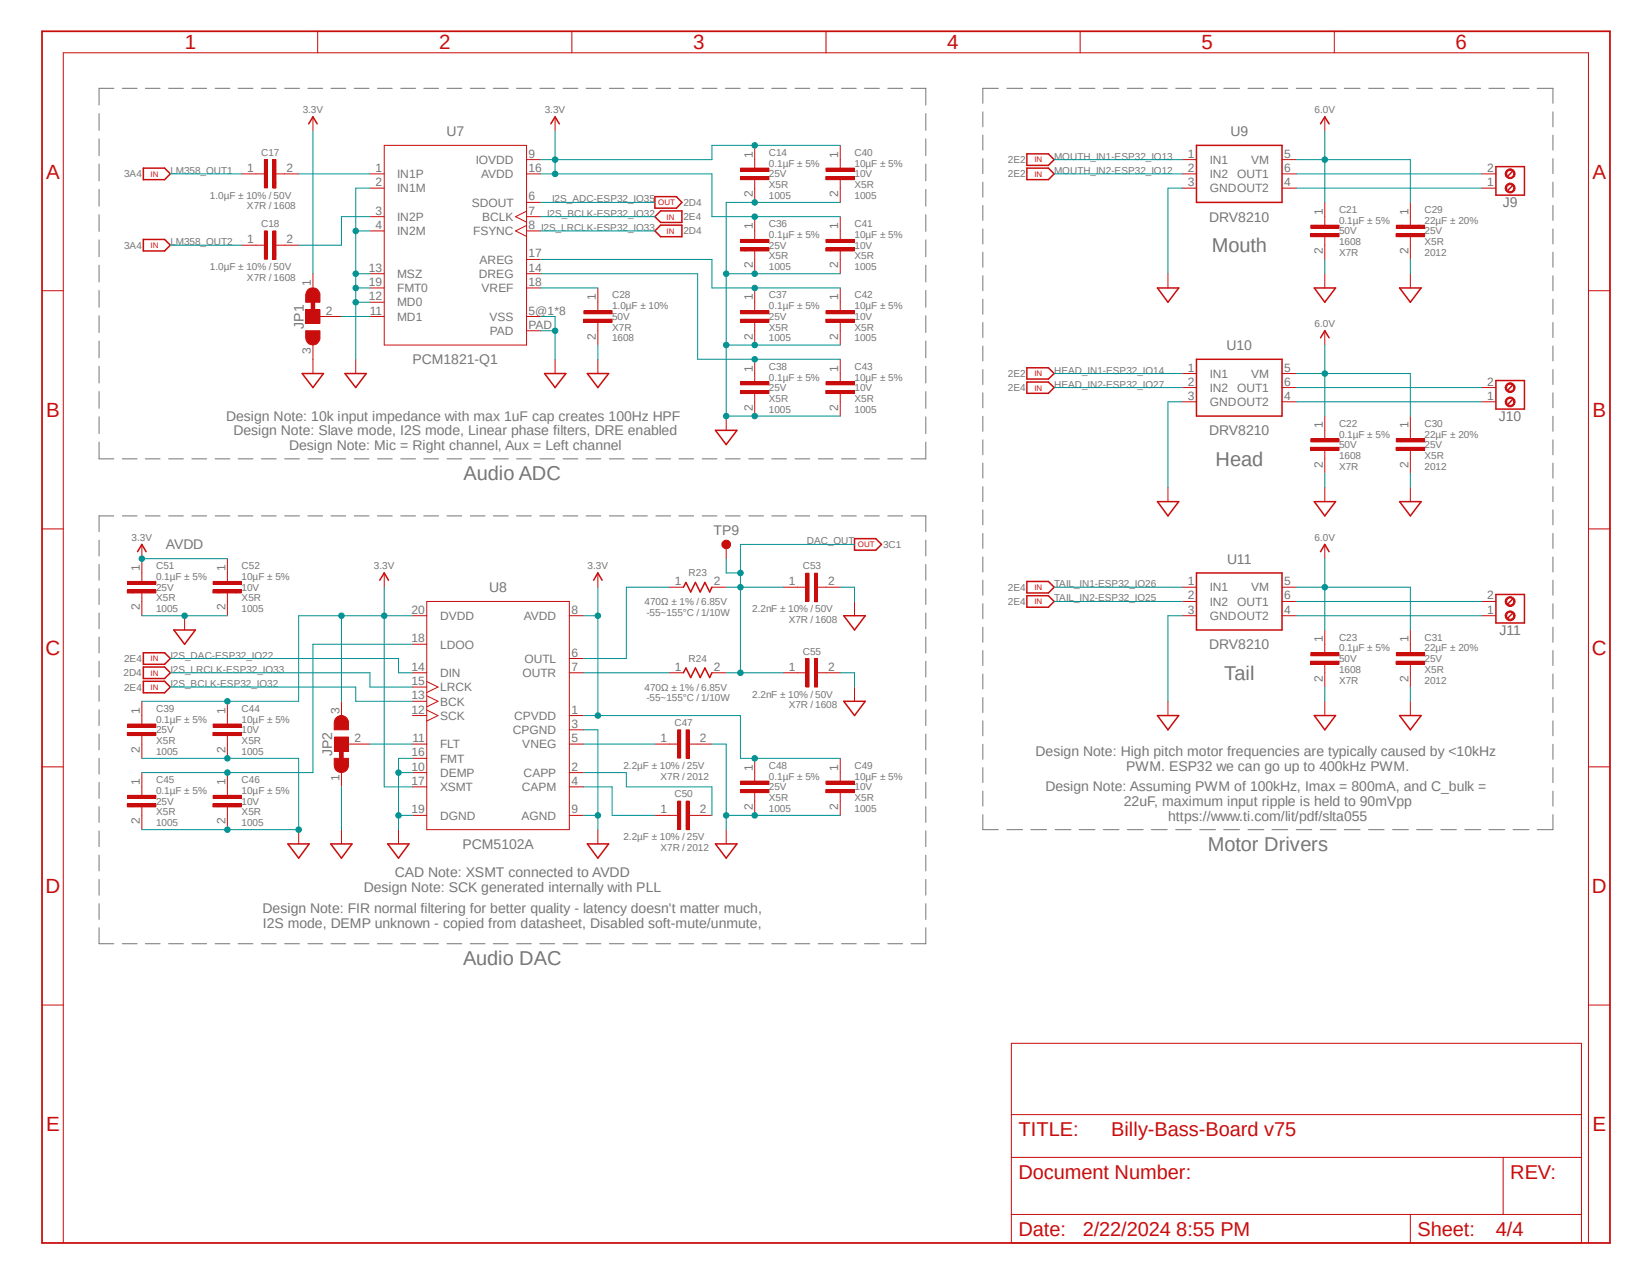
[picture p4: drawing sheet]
<svg xmlns="http://www.w3.org/2000/svg" width="279mm" height="216mm" viewBox="0 0 279 216" stroke-linecap="round" stroke-linejoin="round" font-family="sans-serif">
<defs><g id="words">
<g font-size="3.5" fill="#c90c0c">
<text x="31.3" y="8.3">1</text>
<text x="74.3" y="8.3">2</text>
<text x="117.3" y="8.3">3</text>
<text x="160.3" y="8.3">4</text>
<text x="203.3" y="8.3">5</text>
<text x="246.3" y="8.3">6</text>
<text x="7.8" y="30.3">A</text>
<text x="269.5" y="30.3">A</text>
<text x="7.8" y="70.6">B</text>
<text x="269.5" y="70.6">B</text>
<text x="7.7" y="110.8">C</text>
<text x="269.4" y="110.8">C</text>
<text x="7.7" y="151.1">D</text>
<text x="269.4" y="151.1">D</text>
<text x="7.8" y="191.4">E</text>
<text x="269.5" y="191.4">E</text>
</g>
<g font-size="3.4" fill="#757575">
<text x="205.1" y="42.7">Mouth</text>
<text x="78.4" y="81.2">Audio ADC</text>
<text x="205.7" y="78.8">Head</text>
<text x="207.2" y="115">Tail</text>
<text x="204.4" y="144">Motor Drivers</text>
<text x="78.4" y="163.3">Audio DAC</text>
</g>
<g font-size="3.4" fill="#c90c0c">
<text x="172.3" y="192.2">TITLE:</text>
<text x="188" y="192.2">Billy-Bass-Board v75</text>
<text x="172.3" y="199.5">Document Number:</text>
<text x="255.6" y="199.5">REV:</text>
<text x="172.3" y="209.1">Date:</text>
<text x="183.2" y="209.1">2/22/2024 8:55 PM</text>
<text x="239.9" y="209.1">Sheet:</text>
<text x="253.2" y="209.1">4/4</text>
</g>
<g font-size="2.4" fill="#757575">
<text x="75.6" y="23">U7</text>
<text x="208.2" y="23">U9</text>
<text x="254.3" y="35.1">J9</text>
<text x="204.6" y="37.5">DRV8210</text>
<text x="51.4" y="55.6" transform="rotate(-90 51.4 55.6)">JP1</text>
<text x="207.6" y="59.2">U10</text>
<text x="69.8" y="61.6">PCM1821-Q1</text>
<text x="38.3" y="71.2">Design Note: 10k input impedance with max 1uF cap creates 100Hz HPF</text>
<text x="253.7" y="71.2">J10</text>
<text x="39.5" y="73.7">Design Note: Slave mode, I2S mode, Linear phase filters, DRE enabled</text>
<text x="48.9" y="76.1">Design Note: Mic = Right channel, Aux = Left channel</text>
<text x="204.6" y="73.7">DRV8210</text>
<text x="28.1" y="93">AVDD</text>
<text x="120.7" y="90.6">TP9</text>
<text x="207.6" y="95.4">U11</text>
<text x="82.8" y="100.2">U8</text>
<text x="253.7" y="107.4">J11</text>
<text x="204.6" y="109.9">DRV8210</text>
<text x="56.2" y="127.9" transform="rotate(-90 56.2 127.9)">JP2</text>
<text x="175.3" y="127.9">Design Note: High pitch motor frequencies are typically caused by &lt;10kHz</text>
<text x="190.6" y="130.4">PWM. ESP32 we can go up to 400kHz PWM.</text>
<text x="176.9" y="133.9">Design Note: Assuming PWM of 100kHz, Imax = 800mA, and C_bulk =</text>
<text x="190.2" y="136.4">22uF, maximum input ripple is held to 90mVpp</text>
<text x="78.3" y="143.6">PCM5102A</text>
<text x="197.7" y="138.9">https://www.ti.com/lit/pdf/slta055</text>
<text x="66.8" y="148.5">CAD Note: XSMT connected to AVDD</text>
<text x="44.5" y="154.4">Design Note: FIR normal filtering for better quality - latency doesn't matter much,</text>
<text x="61.6" y="150.9">Design Note: SCK generated internally with PLL</text>
<text x="44.5" y="157">I2S mode, DEMP unknown - copied from datasheet, Disabled soft-mute/unmute,</text>
</g>
<g font-size="2" fill="#757575">
<text x="41.8" y="29.1">1</text>
<text x="48.5" y="29.1">2</text>
<text x="63.5" y="29.1">1</text>
<text x="80.5" y="27.7">IOVDD</text>
<text x="89.5" y="26.7">9</text>
<text x="89.5" y="29.1">16</text>
<text x="127.4" y="26.7" transform="rotate(-90 127.4 26.7)">1</text>
<text x="141.9" y="26.7" transform="rotate(-90 141.9 26.7)">1</text>
<text x="201" y="26.7">1</text>
<text x="201" y="29.1">2</text>
<text x="204.7" y="27.7">IN1</text>
<text x="211.8" y="27.7">VM</text>
<text x="217.3" y="26.7">5</text>
<text x="217.3" y="29.1">6</text>
<text x="251.7" y="29.1">2</text>
<text x="63.5" y="31.5">2</text>
<text x="67.2" y="30.1">IN1P</text>
<text x="67.2" y="32.6">IN1M</text>
<text x="79.8" y="35">SDOUT</text>
<text x="81.4" y="30.1">AVDD</text>
<text x="89.5" y="33.9">6</text>
<text x="127.4" y="33.3" transform="rotate(-90 127.4 33.3)">2</text>
<text x="141.9" y="33.3" transform="rotate(-90 141.9 33.3)">2</text>
<text x="201" y="31.5">3</text>
<text x="204.7" y="30.1">IN2</text>
<text x="204.7" y="32.6">GNDOUT2</text>
<text x="209.4" y="30.1">OUT1</text>
<text x="217.3" y="31.5">4</text>
<text x="251.7" y="31.5">1</text>
<text x="41.8" y="41.1">1</text>
<text x="48.5" y="41.1">2</text>
<text x="63.5" y="36.3">3</text>
<text x="63.5" y="38.7">4</text>
<text x="67.2" y="37.4">IN2P</text>
<text x="67.2" y="39.8">IN2M</text>
<text x="80.1" y="39.8">FSYNC</text>
<text x="81.6" y="37.4">BCLK</text>
<text x="89.5" y="36.3">7</text>
<text x="89.5" y="38.7">8</text>
<text x="127.4" y="38.7" transform="rotate(-90 127.4 38.7)">1</text>
<text x="141.9" y="38.7" transform="rotate(-90 141.9 38.7)">1</text>
<text x="223.9" y="36.3" transform="rotate(-90 223.9 36.3)">1</text>
<text x="238.3" y="36.3" transform="rotate(-90 238.3 36.3)">1</text>
<text x="62.4" y="46">13</text>
<text x="67.2" y="47">MSZ</text>
<text x="81" y="47">DREG</text>
<text x="81.2" y="44.6">AREG</text>
<text x="89.5" y="46">14</text>
<text x="89.5" y="43.6">17</text>
<text x="127.4" y="45.4" transform="rotate(-90 127.4 45.4)">2</text>
<text x="141.9" y="45.4" transform="rotate(-90 141.9 45.4)">2</text>
<text x="223.9" y="43" transform="rotate(-90 223.9 43)">2</text>
<text x="238.3" y="43" transform="rotate(-90 238.3 43)">2</text>
<text x="52.6" y="48.4" transform="rotate(-90 52.6 48.4)">1</text>
<text x="55.2" y="53.2">2</text>
<text x="62.4" y="50.8">12</text>
<text x="62.4" y="48.4">19</text>
<text x="62.6" y="53.2">11</text>
<text x="67.2" y="51.9">MD0</text>
<text x="67.2" y="49.4">FMT0</text>
<text x="81.5" y="49.4">VREF</text>
<text x="89.5" y="53.2">5@1*8</text>
<text x="89.5" y="48.4">18</text>
<text x="100.8" y="50.8" transform="rotate(-90 100.8 50.8)">1</text>
<text x="127.4" y="50.8" transform="rotate(-90 127.4 50.8)">1</text>
<text x="141.9" y="50.8" transform="rotate(-90 141.9 50.8)">1</text>
<text x="52.6" y="59.9" transform="rotate(-90 52.6 59.9)">3</text>
<text x="67.2" y="54.3">MD1</text>
<text x="82.8" y="54.3">VSS</text>
<text x="82.9" y="56.7">PAD</text>
<text x="89.5" y="55.6">PAD</text>
<text x="100.8" y="57.4" transform="rotate(-90 100.8 57.4)">2</text>
<text x="127.4" y="57.4" transform="rotate(-90 127.4 57.4)">2</text>
<text x="141.9" y="57.4" transform="rotate(-90 141.9 57.4)">2</text>
<text x="127.4" y="62.9" transform="rotate(-90 127.4 62.9)">1</text>
<text x="141.9" y="62.9" transform="rotate(-90 141.9 62.9)">1</text>
<text x="201" y="62.9">1</text>
<text x="201" y="65.3">2</text>
<text x="204.7" y="63.9">IN1</text>
<text x="211.8" y="63.9">VM</text>
<text x="217.3" y="62.9">5</text>
<text x="217.3" y="65.3">6</text>
<text x="251.7" y="65.3">2</text>
<text x="127.4" y="69.5" transform="rotate(-90 127.4 69.5)">2</text>
<text x="141.9" y="69.5" transform="rotate(-90 141.9 69.5)">2</text>
<text x="201" y="67.7">3</text>
<text x="204.7" y="66.3">IN2</text>
<text x="204.7" y="68.8">GNDOUT2</text>
<text x="209.4" y="66.3">OUT1</text>
<text x="217.3" y="67.7">4</text>
<text x="251.7" y="67.7">1</text>
<text x="223.9" y="72.5" transform="rotate(-90 223.9 72.5)">1</text>
<text x="238.3" y="72.5" transform="rotate(-90 238.3 72.5)">1</text>
<text x="223.9" y="79.1" transform="rotate(-90 223.9 79.1)">2</text>
<text x="238.3" y="79.1" transform="rotate(-90 238.3 79.1)">2</text>
<text x="23.7" y="96.6" transform="rotate(-90 23.7 96.6)">1</text>
<text x="38.1" y="96.6" transform="rotate(-90 38.1 96.6)">1</text>
<text x="114.2" y="99">1</text>
<text x="120.8" y="99">2</text>
<text x="133.5" y="99">1</text>
<text x="140.1" y="99">2</text>
<text x="201" y="99">1</text>
<text x="201" y="101.4">2</text>
<text x="204.7" y="100.1">IN1</text>
<text x="211.8" y="100.1">VM</text>
<text x="217.3" y="99">5</text>
<text x="217.3" y="101.4">6</text>
<text x="251.7" y="101.4">2</text>
<text x="23.7" y="103.3" transform="rotate(-90 23.7 103.3)">2</text>
<text x="38.1" y="103.3" transform="rotate(-90 38.1 103.3)">2</text>
<text x="69.6" y="103.8">20</text>
<text x="74.5" y="104.9">DVDD</text>
<text x="88.6" y="104.9">AVDD</text>
<text x="96.7" y="103.8">8</text>
<text x="201" y="103.8">3</text>
<text x="204.7" y="102.5">IN2</text>
<text x="204.7" y="104.9">GNDOUT2</text>
<text x="209.4" y="102.5">OUT1</text>
<text x="217.3" y="103.8">4</text>
<text x="251.7" y="103.8">1</text>
<text x="69.6" y="113.5">14</text>
<text x="69.6" y="108.7">18</text>
<text x="74.5" y="109.7">LDOO</text>
<text x="88.8" y="112.1">OUTL</text>
<text x="96.7" y="111.1">6</text>
<text x="96.7" y="113.5">7</text>
<text x="114.2" y="113.5">1</text>
<text x="120.8" y="113.5">2</text>
<text x="133.5" y="113.5">1</text>
<text x="140.1" y="113.5">2</text>
<text x="223.9" y="108.7" transform="rotate(-90 223.9 108.7)">1</text>
<text x="238.3" y="108.7" transform="rotate(-90 238.3 108.7)">1</text>
<text x="69.6" y="118.3">13</text>
<text x="69.6" y="115.9">15</text>
<text x="74.5" y="114.6">DIN</text>
<text x="74.5" y="119.4">BCK</text>
<text x="74.5" y="117">LRCK</text>
<text x="88.4" y="114.6">OUTR</text>
<text x="223.9" y="115.3" transform="rotate(-90 223.9 115.3)">2</text>
<text x="238.3" y="115.3" transform="rotate(-90 238.3 115.3)">2</text>
<text x="23.7" y="120.7" transform="rotate(-90 23.7 120.7)">1</text>
<text x="38.1" y="120.7" transform="rotate(-90 38.1 120.7)">1</text>
<text x="57.4" y="120.7" transform="rotate(-90 57.4 120.7)">3</text>
<text x="60" y="125.6">2</text>
<text x="69.6" y="120.7">12</text>
<text x="69.8" y="125.6">11</text>
<text x="74.5" y="121.8">SCK</text>
<text x="86.8" y="124.2">CPGND</text>
<text x="87" y="121.8">CPVDD</text>
<text x="96.7" y="120.7">1</text>
<text x="96.7" y="123.1">3</text>
<text x="96.7" y="125.6">5</text>
<text x="111.8" y="125.6">1</text>
<text x="118.4" y="125.6">2</text>
<text x="23.7" y="127.4" transform="rotate(-90 23.7 127.4)">2</text>
<text x="38.1" y="127.4" transform="rotate(-90 38.1 127.4)">2</text>
<text x="69.6" y="130.4">10</text>
<text x="69.6" y="128">16</text>
<text x="74.5" y="131.4">DEMP</text>
<text x="74.5" y="126.6">FLT</text>
<text x="74.5" y="129">FMT</text>
<text x="88.4" y="126.6">VNEG</text>
<text x="88.6" y="131.4">CAPP</text>
<text x="96.7" y="130.4">2</text>
<text x="127.4" y="130.4" transform="rotate(-90 127.4 130.4)">1</text>
<text x="141.9" y="130.4" transform="rotate(-90 141.9 130.4)">1</text>
<text x="23.7" y="132.8" transform="rotate(-90 23.7 132.8)">1</text>
<text x="38.1" y="132.8" transform="rotate(-90 38.1 132.8)">1</text>
<text x="57.4" y="132.2" transform="rotate(-90 57.4 132.2)">1</text>
<text x="69.6" y="137.6">19</text>
<text x="69.6" y="132.8">17</text>
<text x="74.5" y="133.9">XSMT</text>
<text x="88.3" y="133.9">CAPM</text>
<text x="96.7" y="137.6">9</text>
<text x="96.7" y="132.8">4</text>
<text x="111.8" y="137.6">1</text>
<text x="118.4" y="137.6">2</text>
<text x="127.4" y="137" transform="rotate(-90 127.4 137)">2</text>
<text x="141.9" y="137" transform="rotate(-90 141.9 137)">2</text>
<text x="23.7" y="139.4" transform="rotate(-90 23.7 139.4)">2</text>
<text x="38.1" y="139.4" transform="rotate(-90 38.1 139.4)">2</text>
<text x="74.5" y="138.7">DGND</text>
<text x="88.3" y="138.7">AGND</text>
</g>
<g font-size="1.7" fill="#757575">
<text x="51.2" y="19.2">3.3V</text>
<text x="92.2" y="19.2">3.3V</text>
<text x="222.5" y="19.2">6.0V</text>
<text x="28.8" y="29.4">LM358_OUT1</text>
<text x="44.2" y="26.4">C17</text>
<text x="130.1" y="28.2">0.1µF ± 5%</text>
<text x="130.1" y="26.4">C14</text>
<text x="144.6" y="28.2">10µF ± 5%</text>
<text x="144.6" y="26.4">C40</text>
<text x="170.6" y="27.6">2E2</text>
<text x="178.4" y="29.4">MOUTH_IN2-ESP32_IO12</text>
<text x="178.4" y="27">MOUTH_IN1-ESP32_IO13</text>
<text x="21" y="30">3A4</text>
<text x="35.5" y="33.6">1.0µF ± 10% / 50V</text>
<text x="41.8" y="35.4">X7R / 1608</text>
<text x="93.4" y="34.2">I2S_ADC-ESP32_IO35</text>
<text x="115.7" y="34.8">2D4</text>
<text x="130.1" y="30">25V</text>
<text x="130.1" y="31.8">X5R</text>
<text x="130.1" y="33.6">1005</text>
<text x="144.6" y="30">10V</text>
<text x="144.6" y="31.8">X5R</text>
<text x="144.6" y="33.6">1005</text>
<text x="170.6" y="30">2E2</text>
<text x="28.8" y="41.5">LM358_OUT2</text>
<text x="44.2" y="38.4">C18</text>
<text x="91.6" y="39.1">I2S_LRCLK-ESP32_IO33</text>
<text x="92.6" y="36.7">I2S_BCLK-ESP32_IO32</text>
<text x="115.7" y="39.7">2D4</text>
<text x="115.7" y="37.3">2E4</text>
<text x="130.1" y="40.3">0.1µF ± 5%</text>
<text x="130.1" y="38.4">C36</text>
<text x="144.6" y="40.3">10µF ± 5%</text>
<text x="144.6" y="38.4">C41</text>
<text x="226.6" y="39.7">50V</text>
<text x="226.6" y="41.5">1608</text>
<text x="226.6" y="37.8">0.1µF ± 5%</text>
<text x="226.6" y="36">C21</text>
<text x="241.1" y="39.7">25V</text>
<text x="241.1" y="41.5">X5R</text>
<text x="241.1" y="37.8">22µF ± 20%</text>
<text x="241.1" y="36">C29</text>
<text x="21" y="42.1">3A4</text>
<text x="35.5" y="45.7">1.0µF ± 10% / 50V</text>
<text x="41.8" y="47.5">X7R / 1608</text>
<text x="130.1" y="42.1">25V</text>
<text x="130.1" y="43.9">X5R</text>
<text x="130.1" y="45.7">1005</text>
<text x="144.6" y="42.1">10V</text>
<text x="144.6" y="43.9">X5R</text>
<text x="144.6" y="45.7">1005</text>
<text x="226.6" y="43.3">X7R</text>
<text x="241.1" y="43.3">2012</text>
<text x="103.6" y="52.3">1.0µF ± 10%</text>
<text x="103.6" y="50.5">C28</text>
<text x="130.1" y="52.3">0.1µF ± 5%</text>
<text x="130.1" y="50.5">C37</text>
<text x="144.6" y="52.3">10µF ± 5%</text>
<text x="144.6" y="50.5">C42</text>
<text x="103.6" y="54.1">50V</text>
<text x="103.6" y="55.9">X7R</text>
<text x="103.6" y="57.7">1608</text>
<text x="130.1" y="54.1">25V</text>
<text x="130.1" y="55.9">X5R</text>
<text x="130.1" y="57.7">1005</text>
<text x="144.6" y="54.1">10V</text>
<text x="144.6" y="55.9">X5R</text>
<text x="144.6" y="57.7">1005</text>
<text x="222.5" y="55.3">6.0V</text>
<text x="130.1" y="64.4">0.1µF ± 5%</text>
<text x="130.1" y="62.6">C38</text>
<text x="144.6" y="64.4">10µF ± 5%</text>
<text x="144.6" y="62.6">C43</text>
<text x="170.6" y="63.8">2E2</text>
<text x="178.4" y="63.2">HEAD_IN1-ESP32_IO14</text>
<text x="178.4" y="65.6">HEAD_IN2-ESP32_IO27</text>
<text x="130.1" y="66.2">25V</text>
<text x="130.1" y="68">X5R</text>
<text x="130.1" y="69.8">1005</text>
<text x="144.6" y="66.2">10V</text>
<text x="144.6" y="68">X5R</text>
<text x="144.6" y="69.8">1005</text>
<text x="170.6" y="66.2">2E4</text>
<text x="226.6" y="75.8">50V</text>
<text x="226.6" y="77.6">1608</text>
<text x="226.6" y="74">0.1µF ± 5%</text>
<text x="226.6" y="72.2">C22</text>
<text x="241.1" y="75.8">25V</text>
<text x="241.1" y="77.6">X5R</text>
<text x="241.1" y="74">22µF ± 20%</text>
<text x="241.1" y="72.2">C30</text>
<text x="226.6" y="79.5">X7R</text>
<text x="241.1" y="79.5">2012</text>
<text x="22.3" y="91.5">3.3V</text>
<text x="136.5" y="92.1">DAC_OUT</text>
<text x="149.4" y="92.7">3C1</text>
<text x="222.5" y="91.5">6.0V</text>
<text x="26.4" y="99.9">25V</text>
<text x="26.4" y="101.8">X5R</text>
<text x="26.4" y="98.1">0.1µF ± 5%</text>
<text x="26.4" y="96.3">C51</text>
<text x="40.9" y="99.9">10V</text>
<text x="40.9" y="101.8">X5R</text>
<text x="40.9" y="98.1">10µF ± 5%</text>
<text x="40.9" y="96.3">C52</text>
<text x="63.3" y="96.3">3.3V</text>
<text x="99.4" y="96.3">3.3V</text>
<text x="116.5" y="97.5">R23</text>
<text x="135.8" y="96.3">C53</text>
<text x="170.6" y="99.9">2E4</text>
<text x="178.4" y="101.8">TAIL_IN2-ESP32_IO25</text>
<text x="178.4" y="99.4">TAIL_IN1-ESP32_IO26</text>
<text x="26.4" y="103.6">1005</text>
<text x="40.9" y="103.6">1005</text>
<text x="109.1" y="102.4">470Ω ± 1% / 6.85V</text>
<text x="109.4" y="104.2">-55~155°C / 1/10W</text>
<text x="127.3" y="103.6">2.2nF ± 10% / 50V</text>
<text x="133.5" y="105.4">X7R / 1608</text>
<text x="170.6" y="102.4">2E4</text>
<text x="21" y="112">2E4</text>
<text x="28.8" y="113.8">I2S_LRCLK-ESP32_IO33</text>
<text x="28.8" y="111.4">I2S_DAC-ESP32_IO22</text>
<text x="116.5" y="112">R24</text>
<text x="135.8" y="110.8">C55</text>
<text x="226.6" y="112">50V</text>
<text x="226.6" y="113.8">1608</text>
<text x="226.6" y="110.2">0.1µF ± 5%</text>
<text x="226.6" y="108.4">C23</text>
<text x="241.1" y="112">25V</text>
<text x="241.1" y="113.8">X5R</text>
<text x="241.1" y="110.2">22µF ± 20%</text>
<text x="241.1" y="108.4">C31</text>
<text x="20.9" y="114.4">2D4</text>
<text x="21" y="116.8">2E4</text>
<text x="28.8" y="116.2">I2S_BCLK-ESP32_IO32</text>
<text x="109.1" y="116.8">470Ω ± 1% / 6.85V</text>
<text x="109.4" y="118.7">-55~155°C / 1/10W</text>
<text x="127.3" y="118">2.2nF ± 10% / 50V</text>
<text x="133.5" y="119.8">X7R / 1608</text>
<text x="226.6" y="115.7">X7R</text>
<text x="241.1" y="115.7">2012</text>
<text x="26.4" y="124.1">25V</text>
<text x="26.4" y="125.9">X5R</text>
<text x="26.4" y="122.3">0.1µF ± 5%</text>
<text x="26.4" y="120.4">C39</text>
<text x="40.9" y="124.1">10V</text>
<text x="40.9" y="125.9">X5R</text>
<text x="40.9" y="122.3">10µF ± 5%</text>
<text x="40.9" y="120.4">C44</text>
<text x="114.1" y="122.8">C47</text>
<text x="26.4" y="127.7">1005</text>
<text x="40.9" y="127.7">1005</text>
<text x="105.5" y="130.1">2.2µF ± 10% / 25V</text>
<text x="111.8" y="131.9">X7R / 2012</text>
<text x="130.1" y="131.9">0.1µF ± 5%</text>
<text x="130.1" y="130.1">C48</text>
<text x="144.6" y="131.9">10µF ± 5%</text>
<text x="144.6" y="130.1">C49</text>
<text x="26.4" y="136.1">25V</text>
<text x="26.4" y="138">X5R</text>
<text x="26.4" y="134.3">0.1µF ± 5%</text>
<text x="26.4" y="132.5">C45</text>
<text x="40.9" y="136.1">10V</text>
<text x="40.9" y="138">X5R</text>
<text x="40.9" y="134.3">10µF ± 5%</text>
<text x="40.9" y="132.5">C46</text>
<text x="114.1" y="134.9">C50</text>
<text x="130.1" y="133.7">25V</text>
<text x="130.1" y="135.5">X5R</text>
<text x="130.1" y="137.3">1005</text>
<text x="144.6" y="133.7">10V</text>
<text x="144.6" y="135.5">X5R</text>
<text x="144.6" y="137.3">1005</text>
<text x="26.4" y="139.7">1005</text>
<text x="40.9" y="139.7">1005</text>
<text x="105.5" y="142.2">2.2µF ± 10% / 25V</text>
<text x="111.8" y="144">X7R / 2012</text>
</g>
<g font-size="1.4" fill="#c90c0c">
<text x="25.5" y="29.9">IN</text>
<text x="175" y="29.9">IN</text>
<text x="175" y="27.5">IN</text>
<text x="111.4" y="34.7">OUT</text>
<text x="25.5" y="42">IN</text>
<text x="112.8" y="37.2">IN</text>
<text x="112.8" y="39.6">IN</text>
<text x="175" y="63.7">IN</text>
<text x="175" y="66.1">IN</text>
<text x="145.2" y="92.6">OUT</text>
<text x="175" y="99.8">IN</text>
<text x="175" y="102.2">IN</text>
<text x="25.5" y="111.9">IN</text>
<text x="25.5" y="114.3">IN</text>
<text x="25.5" y="116.7">IN</text>
</g>
</g></defs>
<path d="M6.6 5l266.2 205.9M272.8 5l-266.2 205.9" fill="none" stroke="#fff" stroke-width=".17"/>
<g fill="none" stroke="#757575" stroke-width=".17">
<path d="M16.8 19.2v2.9M19.3 14.9h-2.5v2.9M20.7 14.9h2.5M24.6 14.9h2.5M28.5 14.9h2.5M32.5 14.9h2.5M36.4 14.9h2.5M40.3 14.9h2.5M44.2 14.9h2.5M48.2 14.9h2.5M52.1 14.9h2.5M56 14.9h2.5"/>
<path d="M59.9 14.9h2.5M63.9 14.9h2.5M67.8 14.9h2.5M71.7 14.9h2.5M75.6 14.9h2.5M79.6 14.9h2.5M83.5 14.9h2.5M87.4 14.9h2.5M91.4 14.9h2.5M95.3 14.9h2.5M99.2 14.9h2.5M103.1 14.9h2.5"/>
<path d="M107.1 14.9h2.5M111 14.9h2.5M114.9 14.9h2.5M118.8 14.9h2.5M122.8 14.9h2.5M126.7 14.9h2.5M130.6 14.9h2.5M134.5 14.9h2.5M138.5 14.9h2.5M142.4 14.9h2.5M146.3 14.9h2.5M150.2 14.9h2.5"/>
<path d="M154.2 14.9h2.5v2.9M156.7 19.2v2.9M166.3 18.9v2.6M169 14.9h-2.7v2.6M170.4 14.9h2.7M174.5 14.9h2.6M178.6 14.9h2.6M182.6 14.9h2.7M186.7 14.9h2.7M190.8 14.9h2.7M194.9 14.9h2.6M199 14.9h2.6"/>
<path d="M203 14.9h2.7M207.1 14.9h2.7M211.2 14.9h2.7M215.3 14.9h2.6M219.4 14.9h2.6M223.4 14.9h2.7M227.5 14.9h2.7M231.6 14.9h2.6M235.7 14.9h2.6M239.7 14.9h2.7M243.8 14.9h2.7M247.9 14.9h2.7"/>
<path d="M252 14.9h2.6M256.1 14.9h2.6M260.1 14.9h2.7v2.6M262.8 18.9v2.6M16.8 23.5v2.8M16.8 27.8v2.8M16.8 32v2.9M16.8 36.3v2.9M156.7 23.5v2.8M156.7 27.8v2.8M156.7 32v2.9M156.7 36.3v2.9"/>
<path d="M166.3 22.9v2.5M166.3 26.8v2.6M166.3 30.8v2.6M166.3 34.8v2.5M166.3 38.7v2.6M262.8 22.9v2.5M262.8 26.8v2.6M262.8 30.8v2.6M262.8 34.8v2.5M262.8 38.7v2.6M16.8 40.6v2.8M16.8 44.9v2.8"/>
<path d="M16.8 49.1v2.9M16.8 53.4v2.9M16.8 57.7v2.8M156.7 40.6v2.8M156.7 44.9v2.8M156.7 49.1v2.9M156.7 53.4v2.9M156.7 57.7v2.8M166.3 42.7v2.5M166.3 46.7v2.5M166.3 50.6v2.6M166.3 54.6v2.5"/>
<path d="M166.3 58.5v2.6M262.8 42.7v2.5M262.8 46.7v2.5M262.8 50.6v2.6M262.8 54.6v2.5M262.8 58.5v2.6M16.8 62v2.8M16.8 66.3v2.8M16.8 70.5v2.9M16.8 74.8v2.8h2.5M20.7 77.6h2.5M24.6 77.6h2.5"/>
<path d="M28.5 77.6h2.5M32.5 77.6h2.5M36.4 77.6h2.5M40.3 77.6h2.5M44.2 77.6h2.5M48.2 77.6h2.5M52.1 77.6h2.5M56 77.6h2.5M59.9 77.6h2.5M63.9 77.6h2.5M67.8 77.6h2.5M71.7 77.6h2.5"/>
<path d="M75.6 77.6h2.5M79.6 77.6h2.5M83.5 77.6h2.5M87.4 77.6h2.5M91.4 77.6h2.5M95.3 77.6h2.5M99.2 77.6h2.5M103.1 77.6h2.5M107.1 77.6h2.5M111 77.6h2.5M114.9 77.6h2.5M118.8 77.6h2.5"/>
<path d="M122.8 77.6h2.5M126.7 77.6h2.5M130.6 77.6h2.5M134.5 77.6h2.5M138.5 77.6h2.5M142.4 77.6h2.5M146.3 77.6h2.5M150.2 77.6h2.5M156.7 74.8v2.8h-2.5M156.7 62v2.8M156.7 66.3v2.8M156.7 70.5v2.9"/>
<path d="M166.3 62.5v2.6M166.3 66.5v2.5M166.3 70.4v2.6M166.3 74.4v2.6M166.3 78.4v2.5M262.8 62.5v2.6M262.8 66.5v2.5M262.8 70.4v2.6M262.8 74.4v2.6M262.8 78.4v2.5M16.8 91.4v2.7M16.8 95.5v2.7"/>
<path d="M16.8 99.6v2.7M19.3 87.3h-2.5v2.7M20.7 87.3h2.5M24.6 87.3h2.5M28.5 87.3h2.5M32.5 87.3h2.5M36.4 87.3h2.5M40.3 87.3h2.5M44.2 87.3h2.5M48.2 87.3h2.5M52.1 87.3h2.5M56 87.3h2.5"/>
<path d="M59.9 87.3h2.5M63.9 87.3h2.5M67.8 87.3h2.5M71.7 87.3h2.5M75.6 87.3h2.5M79.6 87.3h2.5M83.5 87.3h2.5M87.4 87.3h2.5M91.4 87.3h2.5M95.3 87.3h2.5M99.2 87.3h2.5M103.1 87.3h2.5"/>
<path d="M107.1 87.3h2.5M111 87.3h2.5M114.9 87.3h2.5M118.8 87.3h2.5M122.8 87.3h2.5M126.7 87.3h2.5M130.6 87.3h2.5M134.5 87.3h2.5M138.5 87.3h2.5M142.4 87.3h2.5M146.3 87.3h2.5M150.2 87.3h2.5"/>
<path d="M154.2 87.3h2.5v2.7M156.7 91.4v2.7M156.7 95.5v2.7M156.7 99.6v2.7M166.3 82.3v2.6M166.3 86.3v2.5M166.3 90.3v2.5M166.3 94.2v2.6M166.3 98.2v2.5M262.8 82.3v2.6M262.8 86.3v2.5M262.8 90.3v2.5"/>
<path d="M262.8 94.2v2.6M262.8 98.2v2.5M16.8 103.7v2.7M16.8 107.8v2.7M16.8 111.9v2.7M16.8 116v2.7M156.7 103.7v2.7M156.7 107.8v2.7M156.7 111.9v2.7M156.7 116v2.7M166.3 102.2v2.5M166.3 106.1v2.6"/>
<path d="M166.3 110.1v2.5M166.3 114v2.6M166.3 118v2.6M262.8 102.2v2.5M262.8 106.1v2.6M262.8 110.1v2.5M262.8 114v2.6M262.8 118v2.6M16.8 120.1v2.7M16.8 124.2v2.7M16.8 128.3v2.7M16.8 132.4v2.7"/>
<path d="M16.8 136.5v2.6M156.7 120.1v2.7M156.7 124.2v2.7M156.7 128.3v2.7M156.7 132.4v2.7M156.7 136.5v2.6M166.3 137.8v2.6h2.7M166.3 122v2.5M166.3 125.9v2.6M166.3 129.9v2.5M166.3 133.9v2.5M262.8 122v2.5"/>
<path d="M262.8 125.9v2.6M262.8 129.9v2.5M262.8 133.9v2.5M262.8 137.8v2.6h-2.7M16.8 140.6v2.7M16.8 144.7v2.7M16.8 148.8v2.7M16.8 152.9v2.7M16.8 157v2.7h2.5M20.7 159.7h2.5M24.6 159.7h2.5M28.5 159.7h2.5"/>
<path d="M32.5 159.7h2.5M36.4 159.7h2.5M40.3 159.7h2.5M44.2 159.7h2.5M48.2 159.7h2.5M52.1 159.7h2.5M56 159.7h2.5M59.9 159.7h2.5M63.9 159.7h2.5M67.8 159.7h2.5M71.7 159.7h2.5M75.6 159.7h2.5"/>
<path d="M79.6 159.7h2.5M83.5 159.7h2.5M87.4 159.7h2.5M91.4 159.7h2.5M95.3 159.7h2.5M99.2 159.7h2.5M103.1 159.7h2.5M107.1 159.7h2.5M111 159.7h2.5M114.9 159.7h2.5M118.8 159.7h2.5M122.8 159.7h2.5"/>
<path d="M126.7 159.7h2.5M130.6 159.7h2.5M134.5 159.7h2.5M138.5 159.7h2.5M142.4 159.7h2.5M146.3 159.7h2.5M150.2 159.7h2.5M156.7 140.6v2.7M156.7 144.7v2.7M156.7 148.8v2.7M156.7 152.9v2.7M156.7 157v2.7h-2.5"/>
<path d="M170.4 140.4h2.7M174.5 140.4h2.6M178.6 140.4h2.6M182.6 140.4h2.7M186.7 140.4h2.7M190.8 140.4h2.7M194.9 140.4h2.6M199 140.4h2.6M203 140.4h2.7M207.1 140.4h2.7M211.2 140.4h2.7M215.3 140.4h2.6"/>
<path d="M219.4 140.4h2.6M223.4 140.4h2.7M227.5 140.4h2.7M231.6 140.4h2.6M235.7 140.4h2.6M239.7 140.4h2.7M243.8 140.4h2.7M247.9 140.4h2.7M252 140.4h2.6M256.1 140.4h2.6"/>
</g>
<path d="M7.1 5.3h265.4v205h-265.4z" fill="none" stroke="#c90c0c" stroke-width=".3"/>
<g fill="none" stroke="#c90c0c" stroke-width=".17">
<path d="M53.8 5.3v3.6M96.8 5.3v3.6M139.8 5.3v3.6M182.8 5.3v3.6M225.8 5.3v3.6M250.7 31.8h2.5M250.7 29.4h2.5M7.1 49.2h3.6M268.8 49.2h3.7M7.1 89.5h3.6M268.8 89.5h3.7M7.1 129.8h3.6"/>
<path d="M268.8 129.8h3.7M7.1 170.1h3.6M171.2 176.5h96.4v33.8h-96.4zM268.8 170.1h3.7M171.2 195.8h96.4M171.2 188.6h96.4M254.4 195.8v9.7M10.7 210.3v-201.4h258.1v201.4M171.2 205.5h96.4M238.7 205.5v4.8"/>
</g>
<path d="M253.2 28.2h4.8v4.8h-4.8z" fill="none" stroke="#c90c0c" stroke-width=".25"/>
<path d="M255.1 28.7a.85 .85 0 0 1 1.2 .4 .85 .85 0 0 1-.6 1.2 .85 .85 0 0 1-1-.9h.3a.61 .61 0 0 1 .8-.5 .61 .61 0 0 1 .2 1 .61 .61 0 0 1-1-.2v-.3h-.3l.1-.4z" fill-rule="evenodd" fill="#c90c0c"/>
<path d="M255.1 28.7a.85 .85 0 0 1 1.2 .4 .85 .85 0 0 1-.6 1.2 .85 .85 0 0 1-1-.9h.3a.61 .61 0 0 1 .8-.5 .61 .61 0 0 1 .2 1 .61 .61 0 0 1-1-.2v-.3h-.3l.1-.4z" fill="none" stroke="#c90c0c" stroke-width=".17"/>
<path d="M255.1 31.2a.85 .85 0 0 1 1.2 .3 .85 .85 0 0 1-.6 1.2 .85 .85 0 0 1-1-.9h.3a.61 .61 0 0 1 .8-.5 .61 .61 0 0 1 .2 1 .61 .61 0 0 1-1-.2v-.3h-.3l.1-.3z" fill-rule="evenodd" fill="#c90c0c"/>
<path d="M255.1 31.2a.85 .85 0 0 1 1.2 .3 .85 .85 0 0 1-.6 1.2 .85 .85 0 0 1-1-.9h.3a.61 .61 0 0 1 .8-.5 .61 .61 0 0 1 .2 1 .61 .61 0 0 1-1-.2v-.3h-.3l.1-.3zM250.7 68h2.5M250.7 65.6h2.5" fill="none" stroke="#c90c0c" stroke-width=".17"/>
<path d="M256 28.9l-.9 1M256 31.3l-.9 1M253.2 64.4h4.8v4.8h-4.8z" fill="none" stroke="#c90c0c" stroke-width=".25"/>
<path d="M255.1 64.9a.84 .84 0 0 1 1.2 .4 .84 .84 0 0 1-.6 1.1 .84 .84 0 0 1-1-.8h.3a.62 .62 0 0 1 .9-.5 .62 .62 0 0 1 .1 1 .62 .62 0 0 1-1-.2v-.3h-.3l.1-.4z" fill-rule="evenodd" fill="#c90c0c"/>
<path d="M255.1 64.9a.84 .84 0 0 1 1.2 .4 .84 .84 0 0 1-.6 1.1 .84 .84 0 0 1-1-.8h.3a.62 .62 0 0 1 .9-.5 .62 .62 0 0 1 .1 1 .62 .62 0 0 1-1-.2v-.3h-.3l.1-.4z" fill="none" stroke="#c90c0c" stroke-width=".17"/>
<path d="M255.1 67.4a.84 .84 0 0 1 1.2 .3 .84 .84 0 0 1-.6 1.2 .84 .84 0 0 1-1-.9h.3a.62 .62 0 0 1 .9-.5 .62 .62 0 0 1 .1 1 .62 .62 0 0 1-1-.2v-.3h-.3l.1-.4z" fill-rule="evenodd" fill="#c90c0c"/>
<path d="M255.1 67.4a.84 .84 0 0 1 1.2 .3 .84 .84 0 0 1-.6 1.2 .84 .84 0 0 1-1-.9h.3a.62 .62 0 0 1 .9-.5 .62 .62 0 0 1 .1 1 .62 .62 0 0 1-1-.2v-.3h-.3l.1-.4zM250.7 104.2h2.5M250.7 101.8h2.5" fill="none" stroke="#c90c0c" stroke-width=".17"/>
<path d="M256 65.1l-.9 1M256 67.5l-.9 1M253.2 100.6h4.8v4.8h-4.8z" fill="none" stroke="#c90c0c" stroke-width=".25"/>
<path d="M255.1 101.1a.84 .84 0 0 1 1.2 .4 .84 .84 0 0 1-.6 1.1 .84 .84 0 0 1-1-.8h.3a.61 .61 0 0 1 .8-.6 .61 .61 0 0 1 .2 1 .61 .61 0 0 1-1-.2v-.2h-.3l.1-.4z" fill-rule="evenodd" fill="#c90c0c"/>
<path d="M255.1 101.1a.84 .84 0 0 1 1.2 .4 .84 .84 0 0 1-.6 1.1 .84 .84 0 0 1-1-.8h.3a.61 .61 0 0 1 .8-.6 .61 .61 0 0 1 .2 1 .61 .61 0 0 1-1-.2v-.2h-.3l.1-.4z" fill="none" stroke="#c90c0c" stroke-width=".17"/>
<path d="M255.1 103.5a.84 .84 0 0 1 1.2 .4 .84 .84 0 0 1-.6 1.1 .84 .84 0 0 1-1-.8h.3a.61 .61 0 0 1 .8-.5 .61 .61 0 0 1 .2 1 .61 .61 0 0 1-1-.3v-.2h-.3l.1-.4z" fill-rule="evenodd" fill="#c90c0c"/>
<g fill="none" stroke="#c90c0c" stroke-width=".17">
<path d="M200.1 27h2.4M200.1 29.4h2.4M200.1 31.8h2.4M217 27h2.4M217 29.4h2.4M217 31.8h2.4M200.1 63.2h2.4M200.1 65.6h2.4M200.1 68h2.4M217 63.2h2.4M217 65.6h2.4M217 68h2.4"/>
<path d="M200.1 99.4h2.4M217 99.4h2.4M200.1 101.8h2.4M200.1 104.2h2.4M217 101.8h2.4M217 104.2h2.4M255.1 103.5a.84 .84 0 0 1 1.2 .4 .84 .84 0 0 1-.6 1.1 .84 .84 0 0 1-1-.8h.3a.61 .61 0 0 1 .8-.5 .61 .61 0 0 1 .2 1 .61 .61 0 0 1-1-.3v-.2h-.3l.1-.4z"/>
</g>
<path d="M202.5 24.6h14.5v9.6h-14.5zM202.5 60.8h14.5v9.6h-14.5zM202.5 96.9h14.5v9.7h-14.5zM256 101.3l-.9 1M256 103.7l-.9 .9" fill="none" stroke="#c90c0c" stroke-width=".25"/>
<path d="M222.8 38.1h2.8v.5h-2.8z" fill-rule="evenodd" fill="#c90c0c"/>
<path d="M222.8 38.1h2.8v.5h-2.8z" fill="none" stroke="#c90c0c" stroke-width=".17"/>
<path d="M222.8 39.5h2.8v.5h-2.8z" fill-rule="evenodd" fill="#c90c0c"/>
<path d="M222.8 39.5h2.8v.5h-2.8z" fill="none" stroke="#c90c0c" stroke-width=".17"/>
<path d="M221.8 38.1h1v.5h-1z" fill-rule="evenodd" fill="#c90c0c"/>
<path d="M221.8 38.1h1v.5h-1z" fill="none" stroke="#c90c0c" stroke-width=".17"/>
<path d="M221.8 39.5h.7v.5h-.7z" fill-rule="evenodd" fill="#c90c0c"/>
<path d="M221.8 39.5h.7v.5h-.7z" fill="none" stroke="#c90c0c" stroke-width=".17"/>
<path d="M222.5 39.5h.3v.5h-.3z" fill-rule="evenodd" fill="#c90c0c"/>
<path d="M222.5 39.5h.3v.5h-.3z" fill="none" stroke="#c90c0c" stroke-width=".17"/>
<path d="M225.7 38.1h.9v.5h-.9z" fill-rule="evenodd" fill="#c90c0c"/>
<path d="M225.7 38.1h.9v.5h-.9z" fill="none" stroke="#c90c0c" stroke-width=".17"/>
<path d="M225.7 39.5h.9v.5h-.9z" fill-rule="evenodd" fill="#c90c0c"/>
<path d="M224.2 34.2v4.2M224.2 39.8v4.1M225.7 39.5h.9v.5h-.9z" fill="none" stroke="#c90c0c" stroke-width=".17"/>
<path d="M222.8 74.3h2.8v.5h-2.8z" fill-rule="evenodd" fill="#c90c0c"/>
<path d="M222.8 74.3h2.8v.5h-2.8z" fill="none" stroke="#c90c0c" stroke-width=".17"/>
<path d="M222.8 75.7h2.8v.5h-2.8z" fill-rule="evenodd" fill="#c90c0c"/>
<path d="M222.8 75.7h2.8v.5h-2.8z" fill="none" stroke="#c90c0c" stroke-width=".17"/>
<path d="M221.8 74.3h1v.5h-1z" fill-rule="evenodd" fill="#c90c0c"/>
<path d="M221.8 74.3h1v.5h-1z" fill="none" stroke="#c90c0c" stroke-width=".17"/>
<path d="M221.8 75.7h.7v.5h-.7z" fill-rule="evenodd" fill="#c90c0c"/>
<path d="M221.8 75.7h.7v.5h-.7z" fill="none" stroke="#c90c0c" stroke-width=".17"/>
<path d="M222.5 75.7h.3v.5h-.3z" fill-rule="evenodd" fill="#c90c0c"/>
<path d="M222.5 75.7h.3v.5h-.3z" fill="none" stroke="#c90c0c" stroke-width=".17"/>
<path d="M225.7 74.3h.9v.5h-.9z" fill-rule="evenodd" fill="#c90c0c"/>
<path d="M225.7 74.3h.9v.5h-.9z" fill="none" stroke="#c90c0c" stroke-width=".17"/>
<path d="M225.7 75.7h.9v.5h-.9z" fill-rule="evenodd" fill="#c90c0c"/>
<path d="M224.2 70.4v4.1M224.2 75.9v4.2M225.7 75.7h.9v.5h-.9z" fill="none" stroke="#c90c0c" stroke-width=".17"/>
<path d="M222.8 110.4h2.8v.6h-2.8z" fill-rule="evenodd" fill="#c90c0c"/>
<path d="M222.8 110.4h2.8v.6h-2.8z" fill="none" stroke="#c90c0c" stroke-width=".17"/>
<path d="M222.8 111.9h2.8v.5h-2.8z" fill-rule="evenodd" fill="#c90c0c"/>
<path d="M222.8 111.9h2.8v.5h-2.8z" fill="none" stroke="#c90c0c" stroke-width=".17"/>
<path d="M221.8 110.4h1v.6h-1z" fill-rule="evenodd" fill="#c90c0c"/>
<path d="M221.8 110.4h1v.6h-1z" fill="none" stroke="#c90c0c" stroke-width=".17"/>
<path d="M221.8 111.9h.7v.5h-.7z" fill-rule="evenodd" fill="#c90c0c"/>
<path d="M221.8 111.9h.7v.5h-.7z" fill="none" stroke="#c90c0c" stroke-width=".17"/>
<path d="M222.5 111.9h.3v.5h-.3z" fill-rule="evenodd" fill="#c90c0c"/>
<path d="M222.5 111.9h.3v.5h-.3z" fill="none" stroke="#c90c0c" stroke-width=".17"/>
<path d="M225.7 110.4h.9v.6h-.9z" fill-rule="evenodd" fill="#c90c0c"/>
<path d="M225.7 110.4h.9v.6h-.9z" fill="none" stroke="#c90c0c" stroke-width=".17"/>
<path d="M225.7 111.9h.9v.5h-.9z" fill-rule="evenodd" fill="#c90c0c"/>
<path d="M224.2 19.8v2.4M197.7 46.3v2.4M224.2 46.3v2.4M224.2 56v2.4M197.7 82.5v2.4M224.2 82.5v2.4M224.2 92.1v2.4M197.7 118.7v2.4M224.2 106.6v4.1M224.2 112.1v4.1M224.2 118.7v2.4M225.7 111.9h.9v.5h-.9z" fill="none" stroke="#c90c0c" stroke-width=".17"/>
<g fill="none" stroke="#c90c0c" stroke-width=".25">
<path d="M173.8 28.4h3.6l1 1-1 1h-3.6zM173.8 26h3.6l1 1-1 1h-3.6zM223.5 21l.7-1.2 .7 1.2M195.9 48.7h3.6l-1.8 2.4zM222.4 48.7h3.6l-1.8 2.4zM223.5 57.1l.7-1.1 .7 1.1M173.8 62.2h3.6l1 1-1 .9h-3.6zM173.8 64.6h3.6l1 1-1 .9h-3.6zM173.8 98.4h3.6l1 1-1 .9h-3.6zM195.9 84.9h3.6l-1.8 2.4zM222.4 84.9h3.6l-1.8 2.4zM223.5 93.3l.7-1.2 .7 1.2"/>
<path d="M173.8 100.8h3.6l1 1-1 .9h-3.6zM195.9 121.1h3.6l-1.8 2.4zM222.4 121.1h3.6l-1.8 2.4z"/>
</g>
<path d="M237.2 38.1h2.9v.5h-2.9z" fill-rule="evenodd" fill="#c90c0c"/>
<path d="M237.2 38.1h2.9v.5h-2.9z" fill="none" stroke="#c90c0c" stroke-width=".17"/>
<path d="M237.2 39.5h2.9v.5h-2.9z" fill-rule="evenodd" fill="#c90c0c"/>
<path d="M237.2 39.5h2.9v.5h-2.9z" fill="none" stroke="#c90c0c" stroke-width=".17"/>
<path d="M236.3 38.1h.9v.5h-.9z" fill-rule="evenodd" fill="#c90c0c"/>
<path d="M236.3 38.1h.9v.5h-.9z" fill="none" stroke="#c90c0c" stroke-width=".17"/>
<path d="M236.3 39.5h.7v.5h-.7z" fill-rule="evenodd" fill="#c90c0c"/>
<path d="M236.3 39.5h.7v.5h-.7z" fill="none" stroke="#c90c0c" stroke-width=".17"/>
<path d="M237 39.5h.2v.5h-.2z" fill-rule="evenodd" fill="#c90c0c"/>
<path d="M237 39.5h.2v.5h-.2z" fill="none" stroke="#c90c0c" stroke-width=".17"/>
<path d="M240.2 38.1h.9v.5h-.9z" fill-rule="evenodd" fill="#c90c0c"/>
<path d="M240.2 38.1h.9v.5h-.9z" fill="none" stroke="#c90c0c" stroke-width=".17"/>
<path d="M240.2 39.5h.9v.5h-.9z" fill-rule="evenodd" fill="#c90c0c"/>
<path d="M238.7 34.2v4.2M238.7 39.8v4.1M240.2 39.5h.9v.5h-.9z" fill="none" stroke="#c90c0c" stroke-width=".17"/>
<path d="M237.2 74.3h2.9v.5h-2.9z" fill-rule="evenodd" fill="#c90c0c"/>
<path d="M237.2 74.3h2.9v.5h-2.9z" fill="none" stroke="#c90c0c" stroke-width=".17"/>
<path d="M237.2 75.7h2.9v.5h-2.9z" fill-rule="evenodd" fill="#c90c0c"/>
<path d="M237.2 75.7h2.9v.5h-2.9z" fill="none" stroke="#c90c0c" stroke-width=".17"/>
<path d="M236.3 74.3h.9v.5h-.9z" fill-rule="evenodd" fill="#c90c0c"/>
<path d="M236.3 74.3h.9v.5h-.9z" fill="none" stroke="#c90c0c" stroke-width=".17"/>
<path d="M236.3 75.7h.7v.5h-.7z" fill-rule="evenodd" fill="#c90c0c"/>
<path d="M236.3 75.7h.7v.5h-.7z" fill="none" stroke="#c90c0c" stroke-width=".17"/>
<path d="M237 75.7h.2v.5h-.2z" fill-rule="evenodd" fill="#c90c0c"/>
<path d="M237 75.7h.2v.5h-.2z" fill="none" stroke="#c90c0c" stroke-width=".17"/>
<path d="M240.2 74.3h.9v.5h-.9z" fill-rule="evenodd" fill="#c90c0c"/>
<path d="M240.2 74.3h.9v.5h-.9z" fill="none" stroke="#c90c0c" stroke-width=".17"/>
<path d="M240.2 75.7h.9v.5h-.9z" fill-rule="evenodd" fill="#c90c0c"/>
<path d="M238.7 70.4v4.1M238.7 75.9v4.2M240.2 75.7h.9v.5h-.9z" fill="none" stroke="#c90c0c" stroke-width=".17"/>
<path d="M237.2 110.4h2.9v.6h-2.9z" fill-rule="evenodd" fill="#c90c0c"/>
<path d="M237.2 110.4h2.9v.6h-2.9z" fill="none" stroke="#c90c0c" stroke-width=".17"/>
<path d="M237.2 111.9h2.9v.5h-2.9z" fill-rule="evenodd" fill="#c90c0c"/>
<path d="M237.2 111.9h2.9v.5h-2.9z" fill="none" stroke="#c90c0c" stroke-width=".17"/>
<path d="M236.3 110.4h.9v.6h-.9z" fill-rule="evenodd" fill="#c90c0c"/>
<path d="M236.3 110.4h.9v.6h-.9z" fill="none" stroke="#c90c0c" stroke-width=".17"/>
<path d="M236.3 111.9h.7v.5h-.7z" fill-rule="evenodd" fill="#c90c0c"/>
<path d="M236.3 111.9h.7v.5h-.7z" fill="none" stroke="#c90c0c" stroke-width=".17"/>
<path d="M237 111.9h.2v.5h-.2z" fill-rule="evenodd" fill="#c90c0c"/>
<path d="M237 111.9h.2v.5h-.2z" fill="none" stroke="#c90c0c" stroke-width=".17"/>
<path d="M240.2 110.4h.9v.6h-.9z" fill-rule="evenodd" fill="#c90c0c"/>
<path d="M240.2 110.4h.9v.6h-.9z" fill="none" stroke="#c90c0c" stroke-width=".17"/>
<path d="M240.2 111.9h.9v.5h-.9z" fill-rule="evenodd" fill="#c90c0c"/>
<g fill="none" stroke="#c90c0c" stroke-width=".17">
<path d="M93.9 19.8v2.4M62.6 29.4h2.4M62.6 31.8h2.4M62.6 36.7h2.4M62.6 39.1h2.4M65 24.6h24.1v33.8h-24.1zM89.1 29.4h2.4M89.1 36.7h2.4M89.1 39.1h2.4M89.1 27h2.4M89.1 34.2h2.4M89.1 35.7l-1.9 1 1.9 .9"/>
<path d="M89.1 38.1l-1.9 1 1.9 .9M62.6 53.6h2.4M62.6 46.3h2.4M62.6 51.1h2.4M62.6 48.7h2.4M89.1 53.6h2.4M89.1 46.3h2.4M89.1 43.9h2.4M89.1 48.7h2.4M89.1 56h2.4M238.7 46.3v2.4M60.2 60.8v2.4"/>
<path d="M238.7 82.5v2.4M238.7 106.6v4.1M238.7 112.1v4.1M238.7 118.7v2.4M240.2 111.9h.9v.5h-.9z"/>
</g>
<path d="M93.2 21l.7-1.2 .8 1.2M236.9 48.7h3.6l-1.8 2.4zM58.4 63.2h3.6l-1.8 2.4zM236.9 84.9h3.6l-1.8 2.4zM236.9 121.1h3.6l-1.8 2.4z" fill="none" stroke="#c90c0c" stroke-width=".25"/>
<path d="M44.7 28h.6v2.9h-.6z" fill-rule="evenodd" fill="#c90c0c"/>
<path d="M44.7 28h.6v2.9h-.6z" fill="none" stroke="#c90c0c" stroke-width=".17"/>
<path d="M46.2 28h.5v2.9h-.5z" fill-rule="evenodd" fill="#c90c0c"/>
<path d="M46.2 28h.5v2.9h-.5z" fill="none" stroke="#c90c0c" stroke-width=".17"/>
<path d="M44.7 30.9h.6v.9h-.6z" fill-rule="evenodd" fill="#c90c0c"/>
<path d="M44.7 30.9h.6v.9h-.6z" fill="none" stroke="#c90c0c" stroke-width=".17"/>
<path d="M46.2 31.1h.5v.7h-.5z" fill-rule="evenodd" fill="#c90c0c"/>
<path d="M46.2 31.1h.5v.7h-.5z" fill="none" stroke="#c90c0c" stroke-width=".17"/>
<path d="M46.2 30.9h.5v.2h-.5z" fill-rule="evenodd" fill="#c90c0c"/>
<path d="M46.2 30.9h.5v.2h-.5z" fill="none" stroke="#c90c0c" stroke-width=".17"/>
<path d="M44.7 27h.6v.9h-.6z" fill-rule="evenodd" fill="#c90c0c"/>
<path d="M44.7 27h.6v.9h-.6z" fill="none" stroke="#c90c0c" stroke-width=".17"/>
<path d="M46.2 27h.5v.9h-.5z" fill-rule="evenodd" fill="#c90c0c"/>
<path d="M40.9 29.4h4.1M46.2 27h.5v.9h-.5zM46.4 29.4h4.1" fill="none" stroke="#c90c0c" stroke-width=".17"/>
<path d="M44.7 40h.6v2.9h-.6z" fill-rule="evenodd" fill="#c90c0c"/>
<path d="M44.7 40h.6v2.9h-.6z" fill="none" stroke="#c90c0c" stroke-width=".17"/>
<path d="M46.2 40h.5v2.9h-.5z" fill-rule="evenodd" fill="#c90c0c"/>
<path d="M46.2 40h.5v2.9h-.5z" fill="none" stroke="#c90c0c" stroke-width=".17"/>
<path d="M44.7 42.9h.6v1h-.6z" fill-rule="evenodd" fill="#c90c0c"/>
<path d="M44.7 42.9h.6v1h-.6z" fill="none" stroke="#c90c0c" stroke-width=".17"/>
<path d="M46.2 43.1h.5v.8h-.5z" fill-rule="evenodd" fill="#c90c0c"/>
<path d="M46.2 43.1h.5v.8h-.5z" fill="none" stroke="#c90c0c" stroke-width=".17"/>
<path d="M46.2 42.9h.5v.3h-.5z" fill-rule="evenodd" fill="#c90c0c"/>
<path d="M46.2 42.9h.5v.3h-.5z" fill="none" stroke="#c90c0c" stroke-width=".17"/>
<path d="M44.7 39.1h.6v.9h-.6z" fill-rule="evenodd" fill="#c90c0c"/>
<path d="M44.7 39.1h.6v.9h-.6z" fill="none" stroke="#c90c0c" stroke-width=".17"/>
<path d="M46.2 39.1h.5v.9h-.5z" fill-rule="evenodd" fill="#c90c0c"/>
<path d="M46.2 39.1h.5v.9h-.5zM40.9 41.5h4.1M46.4 41.5h4.1" fill="none" stroke="#c90c0c" stroke-width=".17"/>
<path d="M99.7 52.6h2.9v.5h-2.9z" fill-rule="evenodd" fill="#c90c0c"/>
<path d="M99.7 52.6h2.9v.5h-2.9z" fill="none" stroke="#c90c0c" stroke-width=".17"/>
<path d="M99.7 54h2.9v.5h-2.9z" fill-rule="evenodd" fill="#c90c0c"/>
<path d="M99.7 54h2.9v.5h-2.9z" fill="none" stroke="#c90c0c" stroke-width=".17"/>
<path d="M98.8 52.6h.9v.5h-.9z" fill-rule="evenodd" fill="#c90c0c"/>
<path d="M98.8 52.6h.9v.5h-.9z" fill="none" stroke="#c90c0c" stroke-width=".17"/>
<path d="M98.8 54h.7v.5h-.7z" fill-rule="evenodd" fill="#c90c0c"/>
<path d="M98.8 54h.7v.5h-.7z" fill="none" stroke="#c90c0c" stroke-width=".17"/>
<path d="M99.5 54h.2v.5h-.2z" fill-rule="evenodd" fill="#c90c0c"/>
<path d="M99.5 54h.2v.5h-.2z" fill="none" stroke="#c90c0c" stroke-width=".17"/>
<path d="M102.7 52.6h.9v.5h-.9z" fill-rule="evenodd" fill="#c90c0c"/>
<path d="M102.7 52.6h.9v.5h-.9z" fill="none" stroke="#c90c0c" stroke-width=".17"/>
<path d="M102.7 54h.9v.5h-.9z" fill-rule="evenodd" fill="#c90c0c"/>
<path d="M53 19.8v2.4M53 46.3v2.4M53 58.4v4.8M101.2 48.7v4.1M101.2 54.3v4.1M102.7 54h.9v.5h-.9zM93.9 60.8v2.4M101.2 60.8v2.4M122.9 70.4v2.4" fill="none" stroke="#c90c0c" stroke-width=".17"/>
<path d="M52.2 21l.8-1.2 .7 1.2M51.1 63.2h3.6l-1.7 2.4zM92.2 63.2h3.6l-1.9 2.4zM99.4 63.2h3.6l-1.8 2.4zM121.1 72.8h3.6l-1.8 2.4z" fill="none" stroke="#c90c0c" stroke-width=".25"/>
<path d="M52.2 49a1.21 1.21 0 0 1 1.2-.2 1.21 1.21 0 0 1 .7 1.1v1.2h-2.4v-1.2l.1-.4z" fill-rule="evenodd" fill="#c90c0c"/>
<path d="M52.2 49a1.21 1.21 0 0 1 1.2-.2 1.21 1.21 0 0 1 .7 1.1v1.2h-2.4v-1.2l.1-.4z" fill="none" stroke="#c90c0c" stroke-width=".17"/>
<path d="M51.7 56h2.4v1.2a1.21 1.21 0 0 1-1.2 1.2 1.21 1.21 0 0 1-1.2-1.2z" fill-rule="evenodd" fill="#c90c0c"/>
<path d="M51.7 56h2.4v1.2a1.21 1.21 0 0 1-1.2 1.2 1.21 1.21 0 0 1-1.2-1.2z" fill="none" stroke="#c90c0c" stroke-width=".17"/>
<path d="M51.8 52.4h2.3v2.3h-2.3z" fill-rule="evenodd" fill="#c90c0c"/>
<path d="M51.8 52.4h2.3v2.3h-2.3zM53 53.6h4.8" fill="none" stroke="#c90c0c" stroke-width=".17"/>
<path d="M52.7 51.1h.6v1.2h-.6z" fill-rule="evenodd" fill="#c90c0c"/>
<g fill="none" stroke="#c90c0c" stroke-width=".17">
<path d="M52.7 51.1h.6v1.2h-.6zM57.8 118.7v2.4M69.8 104.2h2.4M69.8 113.8h2.4M69.8 118.7h2.4M69.8 116.2h2.4M69.8 109h2.4M72.2 101.8h24.2v38.6h-24.2zM72.2 117.7l1.9 1-1.9 .9M72.2 115.3l1.9 .9-1.9 1M96.4 104.2h2.4M96.4 113.8h2.4"/>
<path d="M96.4 111.4h2.4M57.8 130.7v2.4M69.8 138h2.4M69.8 133.1h2.4M69.8 130.7h2.4M69.8 121.1h2.4M69.8 125.9h2.4M69.8 128.3h2.4M72.2 120.1l1.9 1-1.9 .9M96.4 138h2.4M96.4 133.1h2.4M96.4 130.7h2.4"/>
<path d="M96.4 121.1h2.4M96.4 123.5h2.4M96.4 125.9h2.4"/>
</g>
<path d="M24.3 28.4h3.6l.9 1-.9 1h-3.6zM110.8 36.7l1-1h3.6v1.9h-3.6zM110.8 39.1l1-1h3.6v1.9h-3.6zM110.8 33.3h3.7l.9 .9-.9 1h-3.7zM24.3 40.5h3.6l.9 1-.9 1h-3.6z" fill="none" stroke="#c90c0c" stroke-width=".25"/>
<path d="M56.6 128.3h2.4v1.2a1.21 1.21 0 0 1-1.2 1.2 1.21 1.21 0 0 1-1.2-1.2z" fill-rule="evenodd" fill="#c90c0c"/>
<path d="M56.6 128.3h2.4v1.2a1.21 1.21 0 0 1-1.2 1.2 1.21 1.21 0 0 1-1.2-1.2z" fill="none" stroke="#c90c0c" stroke-width=".17"/>
<path d="M56.9 121.5a1.21 1.21 0 0 1 1.3-.3 1.21 1.21 0 0 1 .8 1.1v1.2h-2.4v-1.2z" fill-rule="evenodd" fill="#c90c0c"/>
<path d="M56.9 121.5a1.21 1.21 0 0 1 1.3-.3 1.21 1.21 0 0 1 .8 1.1v1.2h-2.4v-1.2z" fill="none" stroke="#c90c0c" stroke-width=".17"/>
<path d="M56.6 124.7h2.4v2.4h-2.4z" fill-rule="evenodd" fill="#c90c0c"/>
<path d="M56.6 124.7h2.4v2.4h-2.4zM57.8 125.9h4.8" fill="none" stroke="#c90c0c" stroke-width=".17"/>
<path d="M57.5 127.1h.6v1.2h-.6z" fill-rule="evenodd" fill="#c90c0c"/>
<path d="M65 96.9v2.5M101.2 96.9v2.5M113.2 99.4h2.5M120.5 99.4h2.4M113.2 113.8h2.5M120.5 113.8h2.4M57.5 127.1h.6v1.2h-.6zM50.5 140.4v2.4M57.8 140.4v2.4M67.4 140.4v2.4M101.2 140.4v2.4" fill="none" stroke="#c90c0c" stroke-width=".17"/>
<path d="M64.3 98.2l.7-1.3 .7 1.3M100.5 98.2l.7-1.3 .7 1.3M115.7 99.4l.4-.8 .8 1.6 .8-1.6 .8 1.6 .8-1.6 .8 1.6 .4-.8M24.3 110.4h3.6l.9 1-.9 1h-3.6zM24.3 112.9h3.6l.9 .9-.9 1h-3.6zM24.3 115.3h3.6l.9 .9-.9 1h-3.6zM115.7 113.8l.4-.8 .8 1.6 .8-1.6 .8 1.6 .8-1.6 .8 1.6 .4-.8M48.7 142.8h3.6l-1.8 2.4zM56 142.8h3.6l-1.8 2.4zM65.6 142.8h3.6l-1.8 2.4zM99.4 142.8h3.6l-1.8 2.4z" fill="none" stroke="#c90c0c" stroke-width=".25"/>
<path d="M114.7 124.5h.5v2.8h-.5z" fill-rule="evenodd" fill="#c90c0c"/>
<path d="M114.7 124.5h.5v2.8h-.5z" fill="none" stroke="#c90c0c" stroke-width=".17"/>
<path d="M116.1 124.5h.5v2.8h-.5z" fill-rule="evenodd" fill="#c90c0c"/>
<path d="M116.1 124.5h.5v2.8h-.5z" fill="none" stroke="#c90c0c" stroke-width=".17"/>
<path d="M114.7 127.3h.5v1h-.5z" fill-rule="evenodd" fill="#c90c0c"/>
<path d="M114.7 127.3h.5v1h-.5z" fill="none" stroke="#c90c0c" stroke-width=".17"/>
<path d="M116.1 127.6h.5v.7h-.5z" fill-rule="evenodd" fill="#c90c0c"/>
<path d="M116.1 127.6h.5v.7h-.5z" fill="none" stroke="#c90c0c" stroke-width=".17"/>
<path d="M116.1 127.3h.5v.3h-.5z" fill-rule="evenodd" fill="#c90c0c"/>
<path d="M116.1 127.3h.5v.3h-.5z" fill="none" stroke="#c90c0c" stroke-width=".17"/>
<path d="M114.7 123.5h.5v.9h-.5z" fill-rule="evenodd" fill="#c90c0c"/>
<path d="M114.7 123.5h.5v.9h-.5z" fill="none" stroke="#c90c0c" stroke-width=".17"/>
<path d="M116.1 123.5h.5v.9h-.5z" fill-rule="evenodd" fill="#c90c0c"/>
<path d="M110.8 125.9h4.1M116.1 123.5h.5v.9h-.5zM116.4 125.9h4.1" fill="none" stroke="#c90c0c" stroke-width=".17"/>
<path d="M114.7 136.5h.5v2.9h-.5z" fill-rule="evenodd" fill="#c90c0c"/>
<path d="M114.7 136.5h.5v2.9h-.5z" fill="none" stroke="#c90c0c" stroke-width=".17"/>
<path d="M116.1 136.5h.5v2.9h-.5z" fill-rule="evenodd" fill="#c90c0c"/>
<path d="M116.1 136.5h.5v2.9h-.5z" fill="none" stroke="#c90c0c" stroke-width=".17"/>
<path d="M114.7 139.4h.5v.9h-.5z" fill-rule="evenodd" fill="#c90c0c"/>
<path d="M114.7 139.4h.5v.9h-.5z" fill="none" stroke="#c90c0c" stroke-width=".17"/>
<path d="M116.1 139.6h.5v.8h-.5z" fill-rule="evenodd" fill="#c90c0c"/>
<path d="M116.1 139.6h.5v.8h-.5z" fill="none" stroke="#c90c0c" stroke-width=".17"/>
<path d="M116.1 139.4h.5v.3h-.5z" fill-rule="evenodd" fill="#c90c0c"/>
<path d="M116.1 139.4h.5v.3h-.5z" fill="none" stroke="#c90c0c" stroke-width=".17"/>
<path d="M114.7 135.6h.5v.9h-.5z" fill-rule="evenodd" fill="#c90c0c"/>
<path d="M114.7 135.6h.5v.9h-.5z" fill="none" stroke="#c90c0c" stroke-width=".17"/>
<path d="M116.1 135.6h.5v.9h-.5z" fill-rule="evenodd" fill="#c90c0c"/>
<path d="M110.8 138h4.1M116.1 135.6h.5v.9h-.5zM116.4 138h4.1M122.9 140.4v2.4" fill="none" stroke="#c90c0c" stroke-width=".17"/>
<path d="M121.1 142.8h3.6l-1.8 2.4z" fill="none" stroke="#c90c0c" stroke-width=".25"/>
<path d="M136.4 97.9h.5v2.9h-.5z" fill-rule="evenodd" fill="#c90c0c"/>
<path d="M136.4 97.9h.5v2.9h-.5z" fill="none" stroke="#c90c0c" stroke-width=".17"/>
<path d="M137.8 97.9h.5v2.9h-.5z" fill-rule="evenodd" fill="#c90c0c"/>
<path d="M137.8 97.9h.5v2.9h-.5z" fill="none" stroke="#c90c0c" stroke-width=".17"/>
<path d="M136.4 100.8h.5v1h-.5z" fill-rule="evenodd" fill="#c90c0c"/>
<path d="M136.4 100.8h.5v1h-.5z" fill="none" stroke="#c90c0c" stroke-width=".17"/>
<path d="M137.8 101h.5v.8h-.5z" fill-rule="evenodd" fill="#c90c0c"/>
<path d="M137.8 101h.5v.8h-.5z" fill="none" stroke="#c90c0c" stroke-width=".17"/>
<path d="M137.8 100.8h.5v.2h-.5z" fill-rule="evenodd" fill="#c90c0c"/>
<path d="M137.8 100.8h.5v.2h-.5z" fill="none" stroke="#c90c0c" stroke-width=".17"/>
<path d="M136.4 97h.5v.9h-.5z" fill-rule="evenodd" fill="#c90c0c"/>
<path d="M136.4 97h.5v.9h-.5z" fill="none" stroke="#c90c0c" stroke-width=".17"/>
<path d="M137.8 97h.5v.9h-.5z" fill-rule="evenodd" fill="#c90c0c"/>
<path d="M132.5 99.4h4.2M137.8 97h.5v.9h-.5zM138.1 99.4h4.1" fill="none" stroke="#c90c0c" stroke-width=".17"/>
<path d="M136.4 112.4h.5v2.9h-.5z" fill-rule="evenodd" fill="#c90c0c"/>
<path d="M136.4 112.4h.5v2.9h-.5z" fill="none" stroke="#c90c0c" stroke-width=".17"/>
<path d="M137.8 112.4h.5v2.9h-.5z" fill-rule="evenodd" fill="#c90c0c"/>
<path d="M137.8 112.4h.5v2.9h-.5z" fill="none" stroke="#c90c0c" stroke-width=".17"/>
<path d="M136.4 115.3h.5v.9h-.5z" fill-rule="evenodd" fill="#c90c0c"/>
<path d="M136.4 115.3h.5v.9h-.5z" fill="none" stroke="#c90c0c" stroke-width=".17"/>
<path d="M137.8 115.5h.5v.7h-.5z" fill-rule="evenodd" fill="#c90c0c"/>
<path d="M137.8 115.5h.5v.7h-.5z" fill="none" stroke="#c90c0c" stroke-width=".17"/>
<path d="M137.8 115.3h.5v.2h-.5z" fill-rule="evenodd" fill="#c90c0c"/>
<path d="M137.8 115.3h.5v.2h-.5z" fill="none" stroke="#c90c0c" stroke-width=".17"/>
<path d="M136.4 111.4h.5v1h-.5z" fill-rule="evenodd" fill="#c90c0c"/>
<path d="M136.4 111.4h.5v1h-.5z" fill="none" stroke="#c90c0c" stroke-width=".17"/>
<path d="M137.8 111.4h.5v1h-.5z" fill-rule="evenodd" fill="#c90c0c"/>
<path d="M24 92.1v2.4M31.2 104.2v2.4M132.5 113.8h4.2M137.8 111.4h.5v1h-.5zM138.1 113.8h4.1M144.6 101.8v2.4M144.6 116.2v2.5" fill="none" stroke="#c90c0c" stroke-width=".17"/>
<path d="M23.3 93.3l.7-1.2 .7 1.2M144.6 91.1h3.6l1 1-1 1h-3.6zM29.4 106.6h3.7l-1.9 2.4zM142.8 104.2h3.6l-1.8 2.4zM142.8 118.7h3.6l-1.8 2.4z" fill="none" stroke="#c90c0c" stroke-width=".25"/>
<path d="M126.3 28.4h2.9v.6h-2.9z" fill-rule="evenodd" fill="#c90c0c"/>
<path d="M126.3 28.4h2.9v.6h-2.9z" fill="none" stroke="#c90c0c" stroke-width=".17"/>
<path d="M126.3 29.9h2.9v.5h-2.9z" fill-rule="evenodd" fill="#c90c0c"/>
<path d="M126.3 29.9h2.9v.5h-2.9z" fill="none" stroke="#c90c0c" stroke-width=".17"/>
<path d="M125.3 28.4h.9v.6h-.9z" fill-rule="evenodd" fill="#c90c0c"/>
<path d="M125.3 28.4h.9v.6h-.9z" fill="none" stroke="#c90c0c" stroke-width=".17"/>
<path d="M125.3 29.9h.8v.5h-.8z" fill-rule="evenodd" fill="#c90c0c"/>
<path d="M125.3 29.9h.8v.5h-.8z" fill="none" stroke="#c90c0c" stroke-width=".17"/>
<path d="M126 29.9h.3v.5h-.3z" fill-rule="evenodd" fill="#c90c0c"/>
<path d="M126 29.9h.3v.5h-.3z" fill="none" stroke="#c90c0c" stroke-width=".17"/>
<path d="M129.2 28.4h.9v.6h-.9z" fill-rule="evenodd" fill="#c90c0c"/>
<path d="M129.2 28.4h.9v.6h-.9z" fill="none" stroke="#c90c0c" stroke-width=".17"/>
<path d="M129.2 29.9h.9v.5h-.9z" fill-rule="evenodd" fill="#c90c0c"/>
<path d="M127.7 24.6v4.1M127.7 30.1v4.1M129.2 29.9h.9v.5h-.9z" fill="none" stroke="#c90c0c" stroke-width=".17"/>
<path d="M126.3 40.5h2.9v.5h-2.9z" fill-rule="evenodd" fill="#c90c0c"/>
<path d="M126.3 40.5h2.9v.5h-2.9z" fill="none" stroke="#c90c0c" stroke-width=".17"/>
<path d="M126.3 42h2.9v.5h-2.9z" fill-rule="evenodd" fill="#c90c0c"/>
<path d="M126.3 42h2.9v.5h-2.9z" fill="none" stroke="#c90c0c" stroke-width=".17"/>
<path d="M125.3 40.5h.9v.5h-.9z" fill-rule="evenodd" fill="#c90c0c"/>
<path d="M125.3 40.5h.9v.5h-.9z" fill="none" stroke="#c90c0c" stroke-width=".17"/>
<path d="M125.3 42h.8v.5h-.8z" fill-rule="evenodd" fill="#c90c0c"/>
<path d="M125.3 42h.8v.5h-.8z" fill="none" stroke="#c90c0c" stroke-width=".17"/>
<path d="M126 42h.3v.5h-.3z" fill-rule="evenodd" fill="#c90c0c"/>
<path d="M126 42h.3v.5h-.3z" fill="none" stroke="#c90c0c" stroke-width=".17"/>
<path d="M129.2 40.5h.9v.5h-.9z" fill-rule="evenodd" fill="#c90c0c"/>
<path d="M129.2 40.5h.9v.5h-.9z" fill="none" stroke="#c90c0c" stroke-width=".17"/>
<path d="M129.2 42h.9v.5h-.9z" fill-rule="evenodd" fill="#c90c0c"/>
<path d="M127.7 36.7v4.1M127.7 42.2v4.1M129.2 42h.9v.5h-.9z" fill="none" stroke="#c90c0c" stroke-width=".17"/>
<path d="M126.3 52.6h2.9v.5h-2.9z" fill-rule="evenodd" fill="#c90c0c"/>
<path d="M126.3 52.6h2.9v.5h-2.9z" fill="none" stroke="#c90c0c" stroke-width=".17"/>
<path d="M126.3 54h2.9v.5h-2.9z" fill-rule="evenodd" fill="#c90c0c"/>
<path d="M126.3 54h2.9v.5h-2.9z" fill="none" stroke="#c90c0c" stroke-width=".17"/>
<path d="M125.3 52.6h.9v.5h-.9z" fill-rule="evenodd" fill="#c90c0c"/>
<path d="M125.3 52.6h.9v.5h-.9z" fill="none" stroke="#c90c0c" stroke-width=".17"/>
<path d="M125.3 54h.8v.5h-.8z" fill-rule="evenodd" fill="#c90c0c"/>
<path d="M125.3 54h.8v.5h-.8z" fill="none" stroke="#c90c0c" stroke-width=".17"/>
<path d="M126 54h.3v.5h-.3z" fill-rule="evenodd" fill="#c90c0c"/>
<path d="M126 54h.3v.5h-.3z" fill="none" stroke="#c90c0c" stroke-width=".17"/>
<path d="M129.2 52.6h.9v.5h-.9z" fill-rule="evenodd" fill="#c90c0c"/>
<path d="M129.2 52.6h.9v.5h-.9z" fill="none" stroke="#c90c0c" stroke-width=".17"/>
<path d="M129.2 54h.9v.5h-.9z" fill-rule="evenodd" fill="#c90c0c"/>
<path d="M127.7 48.7v4.1M127.7 54.3v4.1M129.2 54h.9v.5h-.9z" fill="none" stroke="#c90c0c" stroke-width=".17"/>
<path d="M126.3 64.6h2.9v.5h-2.9z" fill-rule="evenodd" fill="#c90c0c"/>
<path d="M126.3 64.6h2.9v.5h-2.9z" fill="none" stroke="#c90c0c" stroke-width=".17"/>
<path d="M126.3 66.1h2.9v.5h-2.9z" fill-rule="evenodd" fill="#c90c0c"/>
<path d="M126.3 66.1h2.9v.5h-2.9z" fill="none" stroke="#c90c0c" stroke-width=".17"/>
<path d="M125.3 64.6h.9v.5h-.9z" fill-rule="evenodd" fill="#c90c0c"/>
<path d="M125.3 64.6h.9v.5h-.9z" fill="none" stroke="#c90c0c" stroke-width=".17"/>
<path d="M125.3 66.1h.8v.5h-.8z" fill-rule="evenodd" fill="#c90c0c"/>
<path d="M125.3 66.1h.8v.5h-.8z" fill="none" stroke="#c90c0c" stroke-width=".17"/>
<path d="M126 66.1h.3v.5h-.3z" fill-rule="evenodd" fill="#c90c0c"/>
<path d="M126 66.1h.3v.5h-.3z" fill="none" stroke="#c90c0c" stroke-width=".17"/>
<path d="M129.2 64.6h.9v.5h-.9z" fill-rule="evenodd" fill="#c90c0c"/>
<path d="M129.2 64.6h.9v.5h-.9z" fill="none" stroke="#c90c0c" stroke-width=".17"/>
<path d="M129.2 66.1h.9v.5h-.9z" fill-rule="evenodd" fill="#c90c0c"/>
<path d="M127.7 60.8v4.1M127.7 66.3v4.1M129.2 66.1h.9v.5h-.9z" fill="none" stroke="#c90c0c" stroke-width=".17"/>
<path d="M22.6 122.5h2.8v.5h-2.8z" fill-rule="evenodd" fill="#c90c0c"/>
<path d="M22.6 122.5h2.8v.5h-2.8z" fill="none" stroke="#c90c0c" stroke-width=".17"/>
<path d="M22.6 124h2.8v.5h-2.8z" fill-rule="evenodd" fill="#c90c0c"/>
<path d="M22.6 124h2.8v.5h-2.8z" fill="none" stroke="#c90c0c" stroke-width=".17"/>
<path d="M21.6 122.5h.9v.5h-.9z" fill-rule="evenodd" fill="#c90c0c"/>
<path d="M21.6 122.5h.9v.5h-.9z" fill="none" stroke="#c90c0c" stroke-width=".17"/>
<path d="M21.5 124h.8v.5h-.8z" fill-rule="evenodd" fill="#c90c0c"/>
<path d="M21.5 124h.8v.5h-.8z" fill="none" stroke="#c90c0c" stroke-width=".17"/>
<path d="M22.3 124h.3v.5h-.3z" fill-rule="evenodd" fill="#c90c0c"/>
<path d="M22.3 124h.3v.5h-.3z" fill="none" stroke="#c90c0c" stroke-width=".17"/>
<path d="M25.4 122.5h1v.5h-1z" fill-rule="evenodd" fill="#c90c0c"/>
<path d="M25.4 122.5h1v.5h-1z" fill="none" stroke="#c90c0c" stroke-width=".17"/>
<path d="M25.4 124h1v.5h-1z" fill-rule="evenodd" fill="#c90c0c"/>
<path d="M24 118.7v4.1M24 124.2v4.1M25.4 124h1v.5h-1z" fill="none" stroke="#c90c0c" stroke-width=".17"/>
<path d="M22.6 134.6h2.8v.5h-2.8z" fill-rule="evenodd" fill="#c90c0c"/>
<path d="M22.6 134.6h2.8v.5h-2.8z" fill="none" stroke="#c90c0c" stroke-width=".17"/>
<path d="M22.6 136h2.8v.5h-2.8z" fill-rule="evenodd" fill="#c90c0c"/>
<path d="M22.6 136h2.8v.5h-2.8z" fill="none" stroke="#c90c0c" stroke-width=".17"/>
<path d="M21.6 134.6h.9v.5h-.9z" fill-rule="evenodd" fill="#c90c0c"/>
<path d="M21.6 134.6h.9v.5h-.9z" fill="none" stroke="#c90c0c" stroke-width=".17"/>
<path d="M21.5 136h.8v.5h-.8z" fill-rule="evenodd" fill="#c90c0c"/>
<path d="M21.5 136h.8v.5h-.8z" fill="none" stroke="#c90c0c" stroke-width=".17"/>
<path d="M22.3 136h.3v.5h-.3z" fill-rule="evenodd" fill="#c90c0c"/>
<path d="M22.3 136h.3v.5h-.3z" fill="none" stroke="#c90c0c" stroke-width=".17"/>
<path d="M25.4 134.6h1v.5h-1z" fill-rule="evenodd" fill="#c90c0c"/>
<path d="M25.4 134.6h1v.5h-1z" fill="none" stroke="#c90c0c" stroke-width=".17"/>
<path d="M25.4 136h1v.5h-1z" fill-rule="evenodd" fill="#c90c0c"/>
<path d="M24 130.7v4.1M24 136.3v4.1M25.4 136h1v.5h-1z" fill="none" stroke="#c90c0c" stroke-width=".17"/>
<path d="M126.3 132.2h2.9v.5h-2.9z" fill-rule="evenodd" fill="#c90c0c"/>
<path d="M126.3 132.2h2.9v.5h-2.9z" fill="none" stroke="#c90c0c" stroke-width=".17"/>
<path d="M126.3 133.6h2.9v.5h-2.9z" fill-rule="evenodd" fill="#c90c0c"/>
<path d="M126.3 133.6h2.9v.5h-2.9z" fill="none" stroke="#c90c0c" stroke-width=".17"/>
<path d="M125.3 132.2h.9v.5h-.9z" fill-rule="evenodd" fill="#c90c0c"/>
<path d="M125.3 132.2h.9v.5h-.9z" fill="none" stroke="#c90c0c" stroke-width=".17"/>
<path d="M125.3 133.6h.8v.5h-.8z" fill-rule="evenodd" fill="#c90c0c"/>
<path d="M125.3 133.6h.8v.5h-.8z" fill="none" stroke="#c90c0c" stroke-width=".17"/>
<path d="M126 133.6h.3v.5h-.3z" fill-rule="evenodd" fill="#c90c0c"/>
<path d="M126 133.6h.3v.5h-.3z" fill="none" stroke="#c90c0c" stroke-width=".17"/>
<path d="M129.2 132.2h.9v.5h-.9z" fill-rule="evenodd" fill="#c90c0c"/>
<path d="M129.2 132.2h.9v.5h-.9z" fill="none" stroke="#c90c0c" stroke-width=".17"/>
<path d="M129.2 133.6h.9v.5h-.9z" fill-rule="evenodd" fill="#c90c0c"/>
<path d="M127.7 128.3v4.1M127.7 133.9v4.1M129.2 133.6h.9v.5h-.9z" fill="none" stroke="#c90c0c" stroke-width=".17"/>
<path d="M22.6 98.4h2.8v.5h-2.8z" fill-rule="evenodd" fill="#c90c0c"/>
<path d="M22.6 98.4h2.8v.5h-2.8z" fill="none" stroke="#c90c0c" stroke-width=".17"/>
<path d="M22.6 99.8h2.8v.5h-2.8z" fill-rule="evenodd" fill="#c90c0c"/>
<path d="M22.6 99.8h2.8v.5h-2.8z" fill="none" stroke="#c90c0c" stroke-width=".17"/>
<path d="M21.6 98.4h.9v.5h-.9z" fill-rule="evenodd" fill="#c90c0c"/>
<path d="M21.6 98.4h.9v.5h-.9z" fill="none" stroke="#c90c0c" stroke-width=".17"/>
<path d="M21.5 99.8h.8v.5h-.8z" fill-rule="evenodd" fill="#c90c0c"/>
<path d="M21.5 99.8h.8v.5h-.8z" fill="none" stroke="#c90c0c" stroke-width=".17"/>
<path d="M22.3 99.8h.3v.5h-.3z" fill-rule="evenodd" fill="#c90c0c"/>
<path d="M22.3 99.8h.3v.5h-.3z" fill="none" stroke="#c90c0c" stroke-width=".17"/>
<path d="M25.4 98.4h1v.5h-1z" fill-rule="evenodd" fill="#c90c0c"/>
<path d="M25.4 98.4h1v.5h-1z" fill="none" stroke="#c90c0c" stroke-width=".17"/>
<path d="M25.4 99.8h1v.5h-1z" fill-rule="evenodd" fill="#c90c0c"/>
<path d="M24 94.5v4.1M25.4 99.8h1v.5h-1zM24 100.1v4.1" fill="none" stroke="#c90c0c" stroke-width=".17"/>
<path d="M140.8 28.4h2.8v.6h-2.8z" fill-rule="evenodd" fill="#c90c0c"/>
<path d="M140.8 28.4h2.8v.6h-2.8z" fill="none" stroke="#c90c0c" stroke-width=".17"/>
<path d="M140.8 29.9h2.8v.5h-2.8z" fill-rule="evenodd" fill="#c90c0c"/>
<path d="M140.8 29.9h2.8v.5h-2.8z" fill="none" stroke="#c90c0c" stroke-width=".17"/>
<path d="M139.8 28.4h.9v.6h-.9z" fill-rule="evenodd" fill="#c90c0c"/>
<path d="M139.8 28.4h.9v.6h-.9z" fill="none" stroke="#c90c0c" stroke-width=".17"/>
<path d="M139.7 29.9h.8v.5h-.8z" fill-rule="evenodd" fill="#c90c0c"/>
<path d="M139.7 29.9h.8v.5h-.8z" fill="none" stroke="#c90c0c" stroke-width=".17"/>
<path d="M140.5 29.9h.3v.5h-.3z" fill-rule="evenodd" fill="#c90c0c"/>
<path d="M140.5 29.9h.3v.5h-.3z" fill="none" stroke="#c90c0c" stroke-width=".17"/>
<path d="M143.7 28.4h.9v.6h-.9z" fill-rule="evenodd" fill="#c90c0c"/>
<path d="M143.7 28.4h.9v.6h-.9z" fill="none" stroke="#c90c0c" stroke-width=".17"/>
<path d="M143.7 29.9h.9v.5h-.9z" fill-rule="evenodd" fill="#c90c0c"/>
<path d="M142.2 24.6v4.1M142.2 30.1v4.1M143.7 29.9h.9v.5h-.9z" fill="none" stroke="#c90c0c" stroke-width=".17"/>
<path d="M140.8 40.5h2.8v.5h-2.8z" fill-rule="evenodd" fill="#c90c0c"/>
<path d="M140.8 40.5h2.8v.5h-2.8z" fill="none" stroke="#c90c0c" stroke-width=".17"/>
<path d="M140.8 42h2.8v.5h-2.8z" fill-rule="evenodd" fill="#c90c0c"/>
<path d="M140.8 42h2.8v.5h-2.8z" fill="none" stroke="#c90c0c" stroke-width=".17"/>
<path d="M139.8 40.5h.9v.5h-.9z" fill-rule="evenodd" fill="#c90c0c"/>
<path d="M139.8 40.5h.9v.5h-.9z" fill="none" stroke="#c90c0c" stroke-width=".17"/>
<path d="M139.7 42h.8v.5h-.8z" fill-rule="evenodd" fill="#c90c0c"/>
<path d="M139.7 42h.8v.5h-.8z" fill="none" stroke="#c90c0c" stroke-width=".17"/>
<path d="M140.5 42h.3v.5h-.3z" fill-rule="evenodd" fill="#c90c0c"/>
<path d="M140.5 42h.3v.5h-.3z" fill="none" stroke="#c90c0c" stroke-width=".17"/>
<path d="M143.7 40.5h.9v.5h-.9z" fill-rule="evenodd" fill="#c90c0c"/>
<path d="M143.7 40.5h.9v.5h-.9z" fill="none" stroke="#c90c0c" stroke-width=".17"/>
<path d="M143.7 42h.9v.5h-.9z" fill-rule="evenodd" fill="#c90c0c"/>
<path d="M142.2 36.7v4.1M142.2 42.2v4.1M143.7 42h.9v.5h-.9z" fill="none" stroke="#c90c0c" stroke-width=".17"/>
<path d="M140.8 52.6h2.8v.5h-2.8z" fill-rule="evenodd" fill="#c90c0c"/>
<path d="M140.8 52.6h2.8v.5h-2.8z" fill="none" stroke="#c90c0c" stroke-width=".17"/>
<path d="M140.8 54h2.8v.5h-2.8z" fill-rule="evenodd" fill="#c90c0c"/>
<path d="M140.8 54h2.8v.5h-2.8z" fill="none" stroke="#c90c0c" stroke-width=".17"/>
<path d="M139.8 52.6h.9v.5h-.9z" fill-rule="evenodd" fill="#c90c0c"/>
<path d="M139.8 52.6h.9v.5h-.9z" fill="none" stroke="#c90c0c" stroke-width=".17"/>
<path d="M139.7 54h.8v.5h-.8z" fill-rule="evenodd" fill="#c90c0c"/>
<path d="M139.7 54h.8v.5h-.8z" fill="none" stroke="#c90c0c" stroke-width=".17"/>
<path d="M140.5 54h.3v.5h-.3z" fill-rule="evenodd" fill="#c90c0c"/>
<path d="M140.5 54h.3v.5h-.3z" fill="none" stroke="#c90c0c" stroke-width=".17"/>
<path d="M143.7 52.6h.9v.5h-.9z" fill-rule="evenodd" fill="#c90c0c"/>
<path d="M143.7 52.6h.9v.5h-.9z" fill="none" stroke="#c90c0c" stroke-width=".17"/>
<path d="M143.7 54h.9v.5h-.9z" fill-rule="evenodd" fill="#c90c0c"/>
<path d="M142.2 48.7v4.1M142.2 54.3v4.1M143.7 54h.9v.5h-.9z" fill="none" stroke="#c90c0c" stroke-width=".17"/>
<path d="M140.8 64.6h2.8v.5h-2.8z" fill-rule="evenodd" fill="#c90c0c"/>
<path d="M140.8 64.6h2.8v.5h-2.8z" fill="none" stroke="#c90c0c" stroke-width=".17"/>
<path d="M140.8 66.1h2.8v.5h-2.8z" fill-rule="evenodd" fill="#c90c0c"/>
<path d="M140.8 66.1h2.8v.5h-2.8z" fill="none" stroke="#c90c0c" stroke-width=".17"/>
<path d="M139.8 64.6h.9v.5h-.9z" fill-rule="evenodd" fill="#c90c0c"/>
<path d="M139.8 64.6h.9v.5h-.9z" fill="none" stroke="#c90c0c" stroke-width=".17"/>
<path d="M139.7 66.1h.8v.5h-.8z" fill-rule="evenodd" fill="#c90c0c"/>
<path d="M139.7 66.1h.8v.5h-.8z" fill="none" stroke="#c90c0c" stroke-width=".17"/>
<path d="M140.5 66.1h.3v.5h-.3z" fill-rule="evenodd" fill="#c90c0c"/>
<path d="M140.5 66.1h.3v.5h-.3z" fill="none" stroke="#c90c0c" stroke-width=".17"/>
<path d="M143.7 64.6h.9v.5h-.9z" fill-rule="evenodd" fill="#c90c0c"/>
<path d="M143.7 64.6h.9v.5h-.9z" fill="none" stroke="#c90c0c" stroke-width=".17"/>
<path d="M143.7 66.1h.9v.5h-.9z" fill-rule="evenodd" fill="#c90c0c"/>
<path d="M142.2 60.8v4.1M142.2 66.3v4.1M143.7 66.1h.9v.5h-.9z" fill="none" stroke="#c90c0c" stroke-width=".17"/>
<path d="M37 122.5h2.9v.5h-2.9z" fill-rule="evenodd" fill="#c90c0c"/>
<path d="M37 122.5h2.9v.5h-2.9z" fill="none" stroke="#c90c0c" stroke-width=".17"/>
<path d="M37 124h2.9v.5h-2.9z" fill-rule="evenodd" fill="#c90c0c"/>
<path d="M37 124h2.9v.5h-2.9z" fill="none" stroke="#c90c0c" stroke-width=".17"/>
<path d="M36.1 122.5h.9v.5h-.9z" fill-rule="evenodd" fill="#c90c0c"/>
<path d="M36.1 122.5h.9v.5h-.9z" fill="none" stroke="#c90c0c" stroke-width=".17"/>
<path d="M36 124h.8v.5h-.8z" fill-rule="evenodd" fill="#c90c0c"/>
<path d="M36 124h.8v.5h-.8z" fill="none" stroke="#c90c0c" stroke-width=".17"/>
<path d="M36.8 124h.2v.5h-.2z" fill-rule="evenodd" fill="#c90c0c"/>
<path d="M36.8 124h.2v.5h-.2z" fill="none" stroke="#c90c0c" stroke-width=".17"/>
<path d="M39.9 122.5h1v.5h-1z" fill-rule="evenodd" fill="#c90c0c"/>
<path d="M39.9 122.5h1v.5h-1z" fill="none" stroke="#c90c0c" stroke-width=".17"/>
<path d="M39.9 124h1v.5h-1z" fill-rule="evenodd" fill="#c90c0c"/>
<path d="M38.5 118.7v4.1M38.5 124.2v4.1M39.9 124h1v.5h-1z" fill="none" stroke="#c90c0c" stroke-width=".17"/>
<path d="M37 134.6h2.9v.5h-2.9z" fill-rule="evenodd" fill="#c90c0c"/>
<path d="M37 134.6h2.9v.5h-2.9z" fill="none" stroke="#c90c0c" stroke-width=".17"/>
<path d="M37 136h2.9v.5h-2.9z" fill-rule="evenodd" fill="#c90c0c"/>
<path d="M37 136h2.9v.5h-2.9z" fill="none" stroke="#c90c0c" stroke-width=".17"/>
<path d="M36.1 134.6h.9v.5h-.9z" fill-rule="evenodd" fill="#c90c0c"/>
<path d="M36.1 134.6h.9v.5h-.9z" fill="none" stroke="#c90c0c" stroke-width=".17"/>
<path d="M36 136h.8v.5h-.8z" fill-rule="evenodd" fill="#c90c0c"/>
<path d="M36 136h.8v.5h-.8z" fill="none" stroke="#c90c0c" stroke-width=".17"/>
<path d="M36.8 136h.2v.5h-.2z" fill-rule="evenodd" fill="#c90c0c"/>
<path d="M36.8 136h.2v.5h-.2z" fill="none" stroke="#c90c0c" stroke-width=".17"/>
<path d="M39.9 134.6h1v.5h-1z" fill-rule="evenodd" fill="#c90c0c"/>
<path d="M39.9 134.6h1v.5h-1z" fill="none" stroke="#c90c0c" stroke-width=".17"/>
<path d="M39.9 136h1v.5h-1z" fill-rule="evenodd" fill="#c90c0c"/>
<path d="M38.5 130.7v4.1M38.5 136.3v4.1M39.9 136h1v.5h-1z" fill="none" stroke="#c90c0c" stroke-width=".17"/>
<path d="M140.8 132.2h2.8v.5h-2.8z" fill-rule="evenodd" fill="#c90c0c"/>
<path d="M140.8 132.2h2.8v.5h-2.8z" fill="none" stroke="#c90c0c" stroke-width=".17"/>
<path d="M140.8 133.6h2.8v.5h-2.8z" fill-rule="evenodd" fill="#c90c0c"/>
<path d="M140.8 133.6h2.8v.5h-2.8z" fill="none" stroke="#c90c0c" stroke-width=".17"/>
<path d="M139.8 132.2h.9v.5h-.9z" fill-rule="evenodd" fill="#c90c0c"/>
<path d="M139.8 132.2h.9v.5h-.9z" fill="none" stroke="#c90c0c" stroke-width=".17"/>
<path d="M139.7 133.6h.8v.5h-.8z" fill-rule="evenodd" fill="#c90c0c"/>
<path d="M139.7 133.6h.8v.5h-.8z" fill="none" stroke="#c90c0c" stroke-width=".17"/>
<path d="M140.5 133.6h.3v.5h-.3z" fill-rule="evenodd" fill="#c90c0c"/>
<path d="M140.5 133.6h.3v.5h-.3z" fill="none" stroke="#c90c0c" stroke-width=".17"/>
<path d="M143.7 132.2h.9v.5h-.9z" fill-rule="evenodd" fill="#c90c0c"/>
<path d="M143.7 132.2h.9v.5h-.9z" fill="none" stroke="#c90c0c" stroke-width=".17"/>
<path d="M143.7 133.6h.9v.5h-.9z" fill-rule="evenodd" fill="#c90c0c"/>
<path d="M142.2 128.3v4.1M142.2 133.9v4.1M143.7 133.6h.9v.5h-.9z" fill="none" stroke="#c90c0c" stroke-width=".17"/>
<path d="M37 98.4h2.9v.5h-2.9z" fill-rule="evenodd" fill="#c90c0c"/>
<path d="M37 98.4h2.9v.5h-2.9z" fill="none" stroke="#c90c0c" stroke-width=".17"/>
<path d="M37 99.8h2.9v.5h-2.9z" fill-rule="evenodd" fill="#c90c0c"/>
<path d="M37 99.8h2.9v.5h-2.9z" fill="none" stroke="#c90c0c" stroke-width=".17"/>
<path d="M36.1 98.4h.9v.5h-.9z" fill-rule="evenodd" fill="#c90c0c"/>
<path d="M36.1 98.4h.9v.5h-.9z" fill="none" stroke="#c90c0c" stroke-width=".17"/>
<path d="M36 99.8h.8v.5h-.8z" fill-rule="evenodd" fill="#c90c0c"/>
<path d="M36 99.8h.8v.5h-.8z" fill="none" stroke="#c90c0c" stroke-width=".17"/>
<path d="M36.8 99.8h.2v.5h-.2z" fill-rule="evenodd" fill="#c90c0c"/>
<path d="M36.8 99.8h.2v.5h-.2z" fill="none" stroke="#c90c0c" stroke-width=".17"/>
<path d="M39.9 98.4h1v.5h-1z" fill-rule="evenodd" fill="#c90c0c"/>
<path d="M39.9 98.4h1v.5h-1z" fill="none" stroke="#c90c0c" stroke-width=".17"/>
<path d="M39.9 99.8h1v.5h-1z" fill-rule="evenodd" fill="#c90c0c"/>
<path d="M38.5 94.5v4.1M39.9 99.8h1v.5h-1zM122.9 92.1v2.4M38.5 100.1v4.1" fill="none" stroke="#c90c0c" stroke-width=".17"/>
<circle cx="122.9" cy="92.1" r=".72" fill="#c90c0c"/>
<circle cx="122.9" cy="92.1" r=".72" fill="none" stroke="#c90c0c" stroke-width=".17"/>
<path d="M219.4 99.4h4.8M224.2 94.5v12.1" fill="none" stroke="#009292" stroke-width=".17"/>
<circle cx="224.2" cy="99.4" r=".46" fill="#009292"/>
<g fill="none" stroke="#009292" stroke-width=".17">
<path d="M224.2 58.4v12M219.4 63.2h4.8M224.2 99.4h14.5v7.2"/>
<circle cx="224.2" cy="99.4" r=".46"/>
</g>
<circle cx="224.2" cy="63.2" r=".46" fill="#009292"/>
<g fill="none" stroke="#009292" stroke-width=".17">
<path d="M219.4 27h4.8M224.2 22.2v12M224.2 63.2h14.5v7.2"/>
<circle cx="224.2" cy="63.2" r=".46"/>
</g>
<circle cx="224.2" cy="27" r=".46" fill="#009292"/>
<g fill="none" stroke="#009292" stroke-width=".17">
<path d="M60.2 39.1h2.4M62.6 31.8h-2.4v29M200.1 31.8h-2.4v14.5M224.2 27h14.5v7.2M224.2 43.9v2.4M238.7 43.9v2.4M200.1 68h-2.4v14.5M224.2 80.1v2.4M238.7 80.1v2.4M200.1 104.2h-2.4v14.5M224.2 116.2v2.5M238.7 116.2v2.5"/>
<circle cx="224.2" cy="27" r=".46"/>
</g>
<circle cx="60.2" cy="39.1" r=".46" fill="#009292"/>
<g fill="none" stroke="#009292" stroke-width=".17">
<path d="M60.2 46.3h2.4"/>
<circle cx="60.2" cy="39.1" r=".46"/>
</g>
<circle cx="60.2" cy="46.3" r=".46" fill="#009292"/>
<g fill="none" stroke="#009292" stroke-width=".17">
<path d="M60.2 48.7h2.4"/>
<circle cx="60.2" cy="46.3" r=".46"/>
</g>
<circle cx="60.2" cy="48.7" r=".46" fill="#009292"/>
<g fill="none" stroke="#009292" stroke-width=".17">
<path d="M60.2 51.1h2.4"/>
<circle cx="60.2" cy="48.7" r=".46"/>
</g>
<circle cx="60.2" cy="51.1" r=".46" fill="#009292"/>
<g fill="none" stroke="#009292" stroke-width=".17">
<path d="M91.5 53.6h2.4v2.4h-2.4"/>
<circle cx="60.2" cy="51.1" r=".46"/>
</g>
<circle cx="93.9" cy="56" r=".46" fill="#009292"/>
<g fill="none" stroke="#009292" stroke-width=".17">
<path d="M142.2 34.2h-19.3v36.2h19.3M93.9 56v4.8M101.2 58.4v2.4M122.9 46.3h19.3M127.7 58.4h14.5"/>
<circle cx="93.9" cy="56" r=".46"/>
</g>
<circle cx="122.9" cy="46.3" r=".46" fill="#009292"/>
<circle cx="122.9" cy="46.3" r=".46" fill="none" stroke="#009292" stroke-width=".17"/>
<circle cx="122.9" cy="58.4" r=".46" fill="#009292"/>
<circle cx="122.9" cy="58.4" r=".46" fill="none" stroke="#009292" stroke-width=".17"/>
<circle cx="122.9" cy="70.4" r=".46" fill="#009292"/>
<circle cx="122.9" cy="70.4" r=".46" fill="none" stroke="#009292" stroke-width=".17"/>
<circle cx="127.7" cy="34.2" r=".46" fill="#009292"/>
<circle cx="127.7" cy="34.2" r=".46" fill="none" stroke="#009292" stroke-width=".17"/>
<circle cx="127.7" cy="46.3" r=".46" fill="#009292"/>
<g fill="none" stroke="#009292" stroke-width=".17">
<path d="M122.9 58.4h4.8"/>
<circle cx="127.7" cy="46.3" r=".46"/>
</g>
<circle cx="127.7" cy="58.4" r=".46" fill="#009292"/>
<circle cx="127.7" cy="58.4" r=".46" fill="none" stroke="#009292" stroke-width=".17"/>
<circle cx="127.7" cy="70.4" r=".46" fill="#009292"/>
<g fill="none" stroke="#009292" stroke-width=".17">
<path d="M67.4 130.7h2.4M69.8 128.3h-2.4v12.1"/>
<circle cx="127.7" cy="70.4" r=".46"/>
</g>
<circle cx="67.4" cy="130.7" r=".46" fill="#009292"/>
<g fill="none" stroke="#009292" stroke-width=".17">
<path d="M67.4 138h2.4"/>
<circle cx="67.4" cy="130.7" r=".46"/>
</g>
<circle cx="67.4" cy="138" r=".46" fill="#009292"/>
<g fill="none" stroke="#009292" stroke-width=".17">
<path d="M57.8 133.1v7.3M98.8 138h2.4M98.8 123.5h2.4v16.9"/>
<circle cx="67.4" cy="138" r=".46"/>
</g>
<circle cx="101.2" cy="138" r=".46" fill="#009292"/>
<g fill="none" stroke="#009292" stroke-width=".17">
<path d="M24 128.3h26.5v12.1"/>
<circle cx="101.2" cy="138" r=".46"/>
</g>
<circle cx="50.5" cy="140.4" r=".46" fill="#009292"/>
<g fill="none" stroke="#009292" stroke-width=".17">
<path d="M24 140.4h14.5"/>
<circle cx="50.5" cy="140.4" r=".46"/>
</g>
<circle cx="38.5" cy="128.3" r=".46" fill="#009292"/>
<g fill="none" stroke="#009292" stroke-width=".17">
<path d="M38.5 140.4h12"/>
<circle cx="38.5" cy="128.3" r=".46"/>
</g>
<circle cx="38.5" cy="140.4" r=".46" fill="#009292"/>
<g fill="none" stroke="#009292" stroke-width=".17">
<path d="M120.5 125.9h2.4v14.5M127.7 138h14.5"/>
<circle cx="38.5" cy="140.4" r=".46"/>
</g>
<circle cx="122.9" cy="138" r=".46" fill="#009292"/>
<g fill="none" stroke="#009292" stroke-width=".17">
<path d="M122.9 138h4.8"/>
<circle cx="122.9" cy="138" r=".46"/>
</g>
<circle cx="127.7" cy="138" r=".46" fill="#009292"/>
<g fill="none" stroke="#009292" stroke-width=".17">
<path d="M142.2 99.4h2.4v2.4M24 104.2h14.5M142.2 113.8h2.4v2.4"/>
<circle cx="127.7" cy="138" r=".46"/>
</g>
<circle cx="31.2" cy="104.2" r=".46" fill="#009292"/>
<g fill="none" stroke="#009292" stroke-width=".17">
<path d="M53 22.2v24.1M91.5 27h2.4M93.9 22.2v7.2h-2.4M178.4 29.4h21.7M178.4 27h21.7M219.4 31.8h31.3M219.4 29.4h31.3M178.4 65.6h21.7M178.4 63.2h21.7M219.4 68h31.3M219.4 65.6h31.3M178.4 99.4h21.7"/>
<path d="M178.4 101.8h21.7M219.4 101.8h31.3M219.4 104.2h31.3"/>
<circle cx="31.2" cy="104.2" r=".46"/>
</g>
<circle cx="93.9" cy="27" r=".46" fill="#009292"/>
<g fill="none" stroke="#009292" stroke-width=".17">
<path d="M93.9 29.4h26.6v7.3"/>
<circle cx="93.9" cy="27" r=".46"/>
</g>
<circle cx="93.9" cy="29.4" r=".46" fill="#009292"/>
<g fill="none" stroke="#009292" stroke-width=".17">
<path d="M120.5 36.7h21.7M142.2 24.6h-21.7v2.4h-26.6"/>
<circle cx="93.9" cy="29.4" r=".46"/>
</g>
<circle cx="127.7" cy="24.6" r=".46" fill="#009292"/>
<circle cx="127.7" cy="24.6" r=".46" fill="none" stroke="#009292" stroke-width=".17"/>
<circle cx="127.7" cy="36.7" r=".46" fill="#009292"/>
<g fill="none" stroke="#009292" stroke-width=".17">
<path d="M65 99.4v33.7h4.8M65 104.2h4.8"/>
<circle cx="127.7" cy="36.7" r=".46"/>
</g>
<circle cx="65" cy="104.2" r=".46" fill="#009292"/>
<g fill="none" stroke="#009292" stroke-width=".17">
<path d="M57.8 104.2v14.5M65 104.2h-14.5v14.5h-26.5"/>
<circle cx="65" cy="104.2" r=".46"/>
</g>
<circle cx="57.8" cy="104.2" r=".46" fill="#009292"/>
<circle cx="57.8" cy="104.2" r=".46" fill="none" stroke="#009292" stroke-width=".17"/>
<circle cx="38.5" cy="118.7" r=".46" fill="#009292"/>
<g fill="none" stroke="#009292" stroke-width=".17">
<path d="M101.2 99.4v21.7M98.8 104.2h2.4M98.8 121.1h26.5v7.2M127.7 128.3h14.5"/>
<circle cx="38.5" cy="118.7" r=".46"/>
</g>
<circle cx="101.2" cy="104.2" r=".46" fill="#009292"/>
<circle cx="101.2" cy="104.2" r=".46" fill="none" stroke="#009292" stroke-width=".17"/>
<circle cx="101.2" cy="121.1" r=".46" fill="#009292"/>
<g fill="none" stroke="#009292" stroke-width=".17">
<path d="M125.3 128.3h2.4"/>
<circle cx="101.2" cy="121.1" r=".46"/>
</g>
<circle cx="127.7" cy="128.3" r=".46" fill="#009292"/>
<g fill="none" stroke="#009292" stroke-width=".17">
<path d="M24 94.5h14.5"/>
<circle cx="127.7" cy="128.3" r=".46"/>
</g>
<circle cx="24" cy="94.5" r=".46" fill="#009292"/>
<g fill="none" stroke="#009292" stroke-width=".17">
<path d="M50.5 29.4h12.1M62.6 36.7h-4.8v4.8h-7.3M91.5 36.7h19.3M91.5 34.2h19.3M91.5 39.1h19.3M57.8 53.6h4.8M91.5 48.7h9.7M91.5 46.3h26.6v14.5h24.1M28.8 116.2h31.4v2.5h9.6M28.8 113.8h33.8v2.4h7.2"/>
<circle cx="24" cy="94.5" r=".46"/>
</g>
<circle cx="127.7" cy="60.8" r=".46" fill="#009292"/>
<g fill="none" stroke="#009292" stroke-width=".17">
<path d="M91.5 43.9h29v4.8h21.7"/>
<circle cx="127.7" cy="60.8" r=".46"/>
</g>
<circle cx="127.7" cy="48.7" r=".46" fill="#009292"/>
<g fill="none" stroke="#009292" stroke-width=".17">
<path d="M28.8 29.4h12.1M28.8 41.5h12.1M28.8 111.4h38.6v2.4h2.4M69.8 109h-16.8v21.7h-29M62.6 125.9h7.2"/>
<circle cx="127.7" cy="48.7" r=".46"/>
</g>
<circle cx="38.5" cy="130.7" r=".46" fill="#009292"/>
<g fill="none" stroke="#009292" stroke-width=".17">
<path d="M113.2 99.4h-7.2v12h-7.2M122.9 99.4h9.6M144.6 92.1h-19.3v21.7M98.8 113.8h14.4M122.9 113.8h9.6M98.8 133.1h4.8v4.9h7.2M98.8 130.7h7.2v2.4h14.5v4.9M98.8 125.9h12"/>
<circle cx="38.5" cy="130.7" r=".46"/>
</g>
<circle cx="125.3" cy="99.4" r=".46" fill="#009292"/>
<circle cx="125.3" cy="99.4" r=".46" fill="none" stroke="#009292" stroke-width=".17"/>
<circle cx="125.3" cy="113.8" r=".46" fill="#009292"/>
<circle cx="125.3" cy="113.8" r=".46" fill="none" stroke="#009292" stroke-width=".17"/>
<circle cx="125.3" cy="96.9" r=".46" fill="#009292"/>
<g fill="none" stroke="#009292" stroke-width=".17">
<path d="M122.9 94.5v2.4h2.4"/>
<circle cx="125.3" cy="96.9" r=".46"/>
</g>
<use href="#words"/>
</svg>
